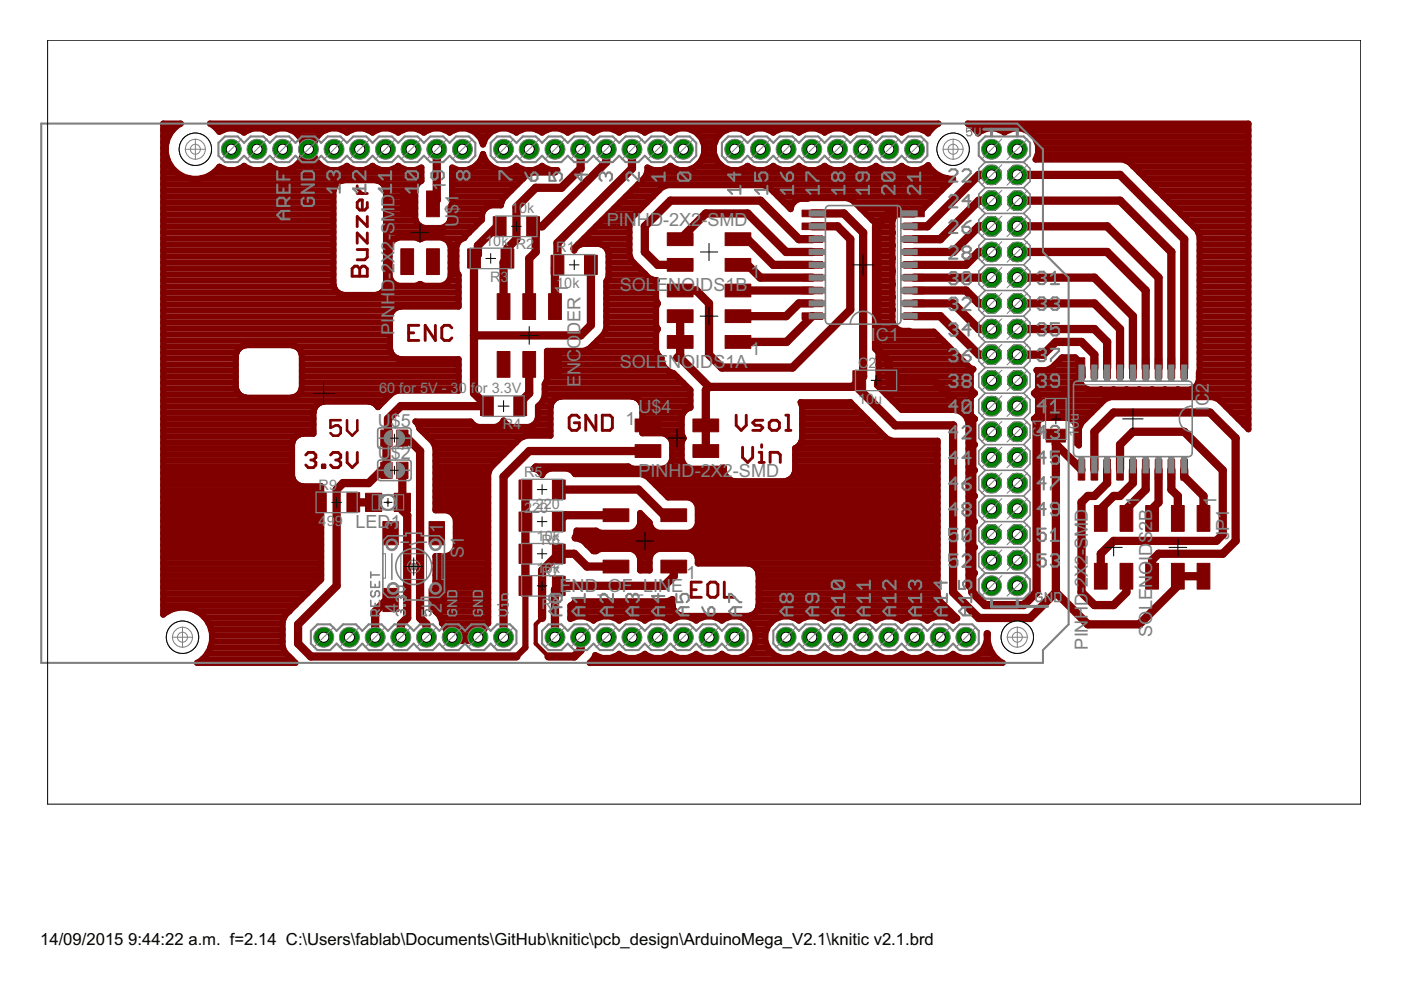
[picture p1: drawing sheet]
<svg xmlns="http://www.w3.org/2000/svg" width="297mm" height="210mm" viewBox="0 0 297 210" stroke-linecap="round" stroke-linejoin="round" font-family="sans-serif">
<defs><g id="words">
<g font-size="4.3" fill="#808080">
<text x="94.5" y="40.6" transform="rotate(-90 94.5 40.6)">1</text>
<text x="83.6" y="47.1" transform="rotate(-90 83.6 47.1)">M</text>
<text x="83.6" y="44" transform="rotate(-90 83.6 44)">D</text>
<text x="97.2" y="45.5" transform="rotate(-90 97.2 45.5)">$</text>
<text x="97.2" y="43.3" transform="rotate(-90 97.2 43.3)">1</text>
<text x="128.7" y="48">PINH</text>
<text x="137.8" y="48">D-2X2-SMD</text>
<text x="83.6" y="49.7" transform="rotate(-90 83.6 49.7)">S</text>
<text x="97.2" y="48.2" transform="rotate(-90 97.2 48.2)">U</text>
<text x="159.1" y="58.9">1</text>
<text x="83.6" y="61.9" transform="rotate(-90 83.6 61.9)">D-2X2-</text>
<text x="120.4" y="62.4" transform="rotate(-90 120.4 62.4)">1</text>
<text x="131.4" y="61.6">SOL</text>
<text x="139.1" y="61.6">E</text>
<text x="141.7" y="61.6">NO</text>
<text x="147.4" y="61.6">IDS</text>
<text x="153.8" y="61.6">1B</text>
<text x="83.6" y="71" transform="rotate(-90 83.6 71)">PINH</text>
<text x="123.1" y="76.8" transform="rotate(-90 123.1 76.8)">C</text>
<text x="123.1" y="74" transform="rotate(-90 123.1 74)">ODER</text>
<text x="131.4" y="77.9">SOLENOIDS1A</text>
<text x="159.1" y="75.2">1</text>
<text x="184.7" y="72.2">IC1</text>
<text x="123.1" y="82.2" transform="rotate(-90 123.1 82.2)">E</text>
<text x="123.1" y="79.6" transform="rotate(-90 123.1 79.6)">N</text>
<text x="256.3" y="83.3" transform="rotate(-90 256.3 83.3)">2</text>
<text x="135.4" y="87.5">U$4</text>
<text x="256.3" y="87.2" transform="rotate(-90 256.3 87.2)">IC</text>
<text x="80.1" y="90.5">U</text>
<text x="82.9" y="90.5">$5</text>
<text x="132.6" y="90.2">1</text>
<text x="80.1" y="97.3">U</text>
<text x="82.9" y="97.3">$2</text>
<text x="135.4" y="101.1">PINHD-2X2-SMD</text>
<text x="241.6" y="107.3" transform="rotate(-90 241.6 107.3)">1</text>
<text x="257.9" y="107.3" transform="rotate(-90 257.9 107.3)">1</text>
<text x="75.4" y="112">LED1</text>
<text x="84.4" y="112.5" transform="rotate(-90 84.4 112.5)">3</text>
<text x="94" y="113" transform="rotate(-90 94 113)">1</text>
<text x="244.3" y="112.6" transform="rotate(-90 244.3 112.6)">2B</text>
<text x="98.3" y="118.3" transform="rotate(-90 98.3 118.3)">S</text>
<text x="98.3" y="115.7" transform="rotate(-90 98.3 115.7)">1</text>
<text x="244.3" y="119" transform="rotate(-90 244.3 119)">IDS</text>
<text x="260.6" y="114.5" transform="rotate(-90 260.6 114.5)">JP1</text>
<text x="118.6" y="125.6">END_OF_LINE</text>
<text x="145.5" y="122.9">1</text>
<text x="244.3" y="124.7" transform="rotate(-90 244.3 124.7)">NO</text>
<text x="84.4" y="129.9" transform="rotate(-90 84.4 129.9)">4</text>
<text x="93.7" y="129.9" transform="rotate(-90 93.7 129.9)">2</text>
<text x="230.7" y="131.3" transform="rotate(-90 230.7 131.3)">HD-2X2-SMD</text>
<text x="230.7" y="137.7" transform="rotate(-90 230.7 137.7)">PIN</text>
<text x="244.3" y="135" transform="rotate(-90 244.3 135)">SOLE</text>
</g>
<g font-size="4">
<text x="8.5" y="200.4">14/09/2015</text>
<text x="27.2" y="200.4">9:44:22 a.m. f=2.14 C:\Users\fablab\Documents\GitHub\knitic\pcb_design\ArduinoMega_V2.1\knitic v2.1.brd</text>
</g>
<g font-size="3.4" fill="#808080">
<text x="108.3" y="45.3">1</text>
<text x="110" y="45.3">0k</text>
<text x="102.9" y="52.1">10k</text>
<text x="109.4" y="52.9">R2</text>
<text x="117.9" y="53.4">R1</text>
<text x="103.9" y="59.7">R3</text>
<text x="117.9" y="61.1">10k</text>
<text x="181.9" y="77.9">C2</text>
<text x="80.4" y="83.4">60 for 5V - 30 for 3.3V</text>
<text x="181.9" y="85.6">10u</text>
<text x="106.6" y="91">R4</text>
<text x="221.1" y="92.6" transform="rotate(-90 221.1 92.6)">C1</text>
<text x="228.8" y="92.6" transform="rotate(-90 228.8 92.6)">10u</text>
<text x="111.1" y="101.1">R5</text>
<text x="67.6" y="103.8">R9</text>
<text x="67.6" y="111.4">499</text>
<text x="111.1" y="108.7">2</text>
<text x="112.8" y="108.7">22020</text>
<text x="113.8" y="114.7">1R06k</text>
<text x="113.8" y="121.5">1R07k</text>
<text x="114.8" y="129.1">R8</text>
</g>
</g></defs>
<circle cx="172.1" cy="135.1" r="2.01" fill="#008000" stroke="#008000" stroke-width=".21"/>
<circle cx="172.1" cy="135.1" r="1.08" fill="#fff" stroke="#000" stroke-width=".21"/>
<circle cx="177.6" cy="135.1" r="2.01" fill="#008000" stroke="#008000" stroke-width=".21"/>
<circle cx="177.6" cy="135.1" r="1.08" fill="#fff" stroke="#000" stroke-width=".21"/>
<circle cx="183" cy="135.1" r="2.01" fill="#008000" stroke="#008000" stroke-width=".21"/>
<circle cx="183" cy="135.1" r="1.08" fill="#fff" stroke="#000" stroke-width=".21"/>
<circle cx="188.4" cy="135.1" r="2.01" fill="#008000" stroke="#008000" stroke-width=".21"/>
<circle cx="188.4" cy="135.1" r="1.08" fill="#fff" stroke="#000" stroke-width=".21"/>
<circle cx="193.9" cy="135.1" r="2.01" fill="#008000" stroke="#008000" stroke-width=".21"/>
<circle cx="193.9" cy="135.1" r="1.08" fill="#fff" stroke="#000" stroke-width=".21"/>
<circle cx="199.3" cy="135.1" r="2.01" fill="#008000" stroke="#008000" stroke-width=".21"/>
<circle cx="199.3" cy="135.1" r="1.08" fill="#fff" stroke="#000" stroke-width=".21"/>
<circle cx="204.8" cy="135.1" r="2.01" fill="#008000" stroke="#008000" stroke-width=".21"/>
<circle cx="204.8" cy="135.1" r="1.08" fill="#fff" stroke="#000" stroke-width=".21"/>
<circle cx="166.7" cy="135.1" r="2.01" fill="#008000" stroke="#008000" stroke-width=".21"/>
<circle cx="166.7" cy="135.1" r="1.08" fill="#fff" stroke="#000" stroke-width=".21"/>
<circle cx="161.2" cy="31.6" r="2.01" fill="#008000" stroke="#008000" stroke-width=".21"/>
<circle cx="161.2" cy="31.6" r="1.08" fill="#fff" stroke="#000" stroke-width=".21"/>
<circle cx="166.7" cy="31.6" r="2.01" fill="#008000" stroke="#008000" stroke-width=".21"/>
<circle cx="166.7" cy="31.6" r="1.08" fill="#fff" stroke="#000" stroke-width=".21"/>
<circle cx="172.1" cy="31.6" r="2.01" fill="#008000" stroke="#008000" stroke-width=".21"/>
<circle cx="172.1" cy="31.6" r="1.08" fill="#fff" stroke="#000" stroke-width=".21"/>
<circle cx="177.6" cy="31.6" r="2.01" fill="#008000" stroke="#008000" stroke-width=".21"/>
<circle cx="177.6" cy="31.6" r="1.08" fill="#fff" stroke="#000" stroke-width=".21"/>
<circle cx="183" cy="31.6" r="2.01" fill="#008000" stroke="#008000" stroke-width=".21"/>
<circle cx="183" cy="31.6" r="1.08" fill="#fff" stroke="#000" stroke-width=".21"/>
<circle cx="188.4" cy="31.6" r="2.01" fill="#008000" stroke="#008000" stroke-width=".21"/>
<circle cx="188.4" cy="31.6" r="1.08" fill="#fff" stroke="#000" stroke-width=".21"/>
<circle cx="193.9" cy="31.6" r="2.01" fill="#008000" stroke="#008000" stroke-width=".21"/>
<circle cx="193.9" cy="31.6" r="1.08" fill="#fff" stroke="#000" stroke-width=".21"/>
<circle cx="155.8" cy="31.6" r="2.01" fill="#008000" stroke="#008000" stroke-width=".21"/>
<circle cx="155.8" cy="31.6" r="1.08" fill="#fff" stroke="#000" stroke-width=".21"/>
<circle cx="123.1" cy="135.1" r="2.01" fill="#008000" stroke="#008000" stroke-width=".21"/>
<circle cx="123.1" cy="135.1" r="1.08" fill="#fff" stroke="#000" stroke-width=".21"/>
<circle cx="128.5" cy="135.1" r="2.01" fill="#008000" stroke="#008000" stroke-width=".21"/>
<circle cx="128.5" cy="135.1" r="1.08" fill="#fff" stroke="#000" stroke-width=".21"/>
<circle cx="134" cy="135.1" r="2.01" fill="#008000" stroke="#008000" stroke-width=".21"/>
<circle cx="134" cy="135.1" r="1.08" fill="#fff" stroke="#000" stroke-width=".21"/>
<circle cx="139.4" cy="135.1" r="2.01" fill="#008000" stroke="#008000" stroke-width=".21"/>
<circle cx="139.4" cy="135.1" r="1.08" fill="#fff" stroke="#000" stroke-width=".21"/>
<circle cx="144.9" cy="135.1" r="2.01" fill="#008000" stroke="#008000" stroke-width=".21"/>
<circle cx="144.9" cy="135.1" r="1.08" fill="#fff" stroke="#000" stroke-width=".21"/>
<circle cx="150.3" cy="135.1" r="2.01" fill="#008000" stroke="#008000" stroke-width=".21"/>
<circle cx="150.3" cy="135.1" r="1.08" fill="#fff" stroke="#000" stroke-width=".21"/>
<circle cx="155.8" cy="135.1" r="2.01" fill="#008000" stroke="#008000" stroke-width=".21"/>
<circle cx="155.8" cy="135.1" r="1.08" fill="#fff" stroke="#000" stroke-width=".21"/>
<circle cx="117.7" cy="135.1" r="2.01" fill="#008000" stroke="#008000" stroke-width=".21"/>
<circle cx="117.7" cy="135.1" r="1.08" fill="#fff" stroke="#000" stroke-width=".21"/>
<circle cx="112.2" cy="31.6" r="2.01" fill="#008000" stroke="#008000" stroke-width=".21"/>
<circle cx="112.2" cy="31.6" r="1.08" fill="#fff" stroke="#000" stroke-width=".21"/>
<circle cx="117.7" cy="31.6" r="2.01" fill="#008000" stroke="#008000" stroke-width=".21"/>
<circle cx="117.7" cy="31.6" r="1.08" fill="#fff" stroke="#000" stroke-width=".21"/>
<circle cx="123.1" cy="31.6" r="2.01" fill="#008000" stroke="#008000" stroke-width=".21"/>
<circle cx="123.1" cy="31.6" r="1.08" fill="#fff" stroke="#000" stroke-width=".21"/>
<circle cx="128.5" cy="31.6" r="2.01" fill="#008000" stroke="#008000" stroke-width=".21"/>
<circle cx="128.5" cy="31.6" r="1.08" fill="#fff" stroke="#000" stroke-width=".21"/>
<circle cx="134" cy="31.6" r="2.01" fill="#008000" stroke="#008000" stroke-width=".21"/>
<circle cx="134" cy="31.6" r="1.08" fill="#fff" stroke="#000" stroke-width=".21"/>
<circle cx="139.4" cy="31.6" r="2.01" fill="#008000" stroke="#008000" stroke-width=".21"/>
<circle cx="139.4" cy="31.6" r="1.08" fill="#fff" stroke="#000" stroke-width=".21"/>
<circle cx="144.9" cy="31.6" r="2.01" fill="#008000" stroke="#008000" stroke-width=".21"/>
<circle cx="144.9" cy="31.6" r="1.08" fill="#fff" stroke="#000" stroke-width=".21"/>
<circle cx="106.8" cy="31.6" r="2.01" fill="#008000" stroke="#008000" stroke-width=".21"/>
<circle cx="106.8" cy="31.6" r="1.08" fill="#fff" stroke="#000" stroke-width=".21"/>
<circle cx="65.4" cy="31.6" r="2.01" fill="#008000" stroke="#008000" stroke-width=".21"/>
<circle cx="65.4" cy="31.6" r="1.08" fill="#fff" stroke="#000" stroke-width=".21"/>
<circle cx="70.8" cy="31.6" r="2.01" fill="#008000" stroke="#008000" stroke-width=".21"/>
<circle cx="70.8" cy="31.6" r="1.08" fill="#fff" stroke="#000" stroke-width=".21"/>
<circle cx="76.3" cy="31.6" r="2.01" fill="#008000" stroke="#008000" stroke-width=".21"/>
<circle cx="76.3" cy="31.6" r="1.08" fill="#fff" stroke="#000" stroke-width=".21"/>
<circle cx="81.7" cy="31.6" r="2.01" fill="#008000" stroke="#008000" stroke-width=".21"/>
<circle cx="81.7" cy="31.6" r="1.08" fill="#fff" stroke="#000" stroke-width=".21"/>
<circle cx="87.2" cy="31.6" r="2.01" fill="#008000" stroke="#008000" stroke-width=".21"/>
<circle cx="87.2" cy="31.6" r="1.08" fill="#fff" stroke="#000" stroke-width=".21"/>
<circle cx="92.6" cy="31.6" r="2.01" fill="#008000" stroke="#008000" stroke-width=".21"/>
<circle cx="92.6" cy="31.6" r="1.08" fill="#fff" stroke="#000" stroke-width=".21"/>
<circle cx="98" cy="31.6" r="2.01" fill="#008000" stroke="#008000" stroke-width=".21"/>
<circle cx="98" cy="31.6" r="1.08" fill="#fff" stroke="#000" stroke-width=".21"/>
<circle cx="59.9" cy="31.6" r="2.01" fill="#008000" stroke="#008000" stroke-width=".21"/>
<circle cx="59.9" cy="31.6" r="1.08" fill="#fff" stroke="#000" stroke-width=".21"/>
<circle cx="215.7" cy="75.2" r="2.17" fill="#008000" stroke="#008000" stroke-width=".21"/>
<circle cx="215.7" cy="75.2" r="1.08" fill="#fff" stroke="#000" stroke-width=".21"/>
<circle cx="210.2" cy="75.2" r="2.17" fill="#008000" stroke="#008000" stroke-width=".21"/>
<circle cx="210.2" cy="75.2" r="1.08" fill="#fff" stroke="#000" stroke-width=".21"/>
<circle cx="215.7" cy="69.8" r="2.17" fill="#008000" stroke="#008000" stroke-width=".21"/>
<circle cx="215.7" cy="69.8" r="1.08" fill="#fff" stroke="#000" stroke-width=".21"/>
<circle cx="210.2" cy="69.8" r="2.17" fill="#008000" stroke="#008000" stroke-width=".21"/>
<circle cx="210.2" cy="69.8" r="1.08" fill="#fff" stroke="#000" stroke-width=".21"/>
<circle cx="215.7" cy="64.3" r="2.17" fill="#008000" stroke="#008000" stroke-width=".21"/>
<circle cx="215.7" cy="64.3" r="1.08" fill="#fff" stroke="#000" stroke-width=".21"/>
<circle cx="210.2" cy="64.3" r="2.17" fill="#008000" stroke="#008000" stroke-width=".21"/>
<circle cx="210.2" cy="64.3" r="1.08" fill="#fff" stroke="#000" stroke-width=".21"/>
<circle cx="215.7" cy="58.9" r="2.17" fill="#008000" stroke="#008000" stroke-width=".21"/>
<circle cx="215.7" cy="58.9" r="1.08" fill="#fff" stroke="#000" stroke-width=".21"/>
<circle cx="210.2" cy="58.9" r="2.17" fill="#008000" stroke="#008000" stroke-width=".21"/>
<circle cx="210.2" cy="58.9" r="1.08" fill="#fff" stroke="#000" stroke-width=".21"/>
<circle cx="215.7" cy="53.4" r="2.17" fill="#008000" stroke="#008000" stroke-width=".21"/>
<circle cx="215.7" cy="53.4" r="1.08" fill="#fff" stroke="#000" stroke-width=".21"/>
<circle cx="210.2" cy="53.4" r="2.17" fill="#008000" stroke="#008000" stroke-width=".21"/>
<circle cx="210.2" cy="53.4" r="1.08" fill="#fff" stroke="#000" stroke-width=".21"/>
<circle cx="215.7" cy="48" r="2.17" fill="#008000" stroke="#008000" stroke-width=".21"/>
<circle cx="215.7" cy="48" r="1.08" fill="#fff" stroke="#000" stroke-width=".21"/>
<circle cx="210.2" cy="48" r="2.17" fill="#008000" stroke="#008000" stroke-width=".21"/>
<circle cx="210.2" cy="48" r="1.08" fill="#fff" stroke="#000" stroke-width=".21"/>
<circle cx="215.7" cy="42.5" r="2.17" fill="#008000" stroke="#008000" stroke-width=".21"/>
<circle cx="215.7" cy="42.5" r="1.08" fill="#fff" stroke="#000" stroke-width=".21"/>
<circle cx="210.2" cy="42.5" r="2.17" fill="#008000" stroke="#008000" stroke-width=".21"/>
<circle cx="210.2" cy="42.5" r="1.08" fill="#fff" stroke="#000" stroke-width=".21"/>
<circle cx="215.7" cy="37.1" r="2.17" fill="#008000" stroke="#008000" stroke-width=".21"/>
<circle cx="215.7" cy="37.1" r="1.08" fill="#fff" stroke="#000" stroke-width=".21"/>
<circle cx="210.2" cy="37.1" r="2.17" fill="#008000" stroke="#008000" stroke-width=".21"/>
<circle cx="210.2" cy="37.1" r="1.08" fill="#fff" stroke="#000" stroke-width=".21"/>
<circle cx="215.7" cy="118.8" r="2.17" fill="#008000" stroke="#008000" stroke-width=".21"/>
<circle cx="215.7" cy="118.8" r="1.08" fill="#fff" stroke="#000" stroke-width=".21"/>
<circle cx="210.2" cy="118.8" r="2.17" fill="#008000" stroke="#008000" stroke-width=".21"/>
<circle cx="210.2" cy="118.8" r="1.08" fill="#fff" stroke="#000" stroke-width=".21"/>
<circle cx="215.7" cy="113.3" r="2.17" fill="#008000" stroke="#008000" stroke-width=".21"/>
<circle cx="215.7" cy="113.3" r="1.08" fill="#fff" stroke="#000" stroke-width=".21"/>
<circle cx="210.2" cy="113.3" r="2.17" fill="#008000" stroke="#008000" stroke-width=".21"/>
<circle cx="210.2" cy="113.3" r="1.08" fill="#fff" stroke="#000" stroke-width=".21"/>
<circle cx="215.7" cy="107.9" r="2.17" fill="#008000" stroke="#008000" stroke-width=".21"/>
<circle cx="215.7" cy="107.9" r="1.08" fill="#fff" stroke="#000" stroke-width=".21"/>
<circle cx="210.2" cy="107.9" r="2.17" fill="#008000" stroke="#008000" stroke-width=".21"/>
<circle cx="210.2" cy="107.9" r="1.08" fill="#fff" stroke="#000" stroke-width=".21"/>
<circle cx="215.7" cy="102.4" r="2.17" fill="#008000" stroke="#008000" stroke-width=".21"/>
<circle cx="215.7" cy="102.4" r="1.08" fill="#fff" stroke="#000" stroke-width=".21"/>
<circle cx="210.2" cy="102.4" r="2.17" fill="#008000" stroke="#008000" stroke-width=".21"/>
<circle cx="210.2" cy="102.4" r="1.08" fill="#fff" stroke="#000" stroke-width=".21"/>
<circle cx="215.7" cy="97" r="2.17" fill="#008000" stroke="#008000" stroke-width=".21"/>
<circle cx="215.7" cy="97" r="1.08" fill="#fff" stroke="#000" stroke-width=".21"/>
<circle cx="210.2" cy="97" r="2.17" fill="#008000" stroke="#008000" stroke-width=".21"/>
<circle cx="210.2" cy="97" r="1.08" fill="#fff" stroke="#000" stroke-width=".21"/>
<circle cx="215.7" cy="91.5" r="2.17" fill="#008000" stroke="#008000" stroke-width=".21"/>
<circle cx="215.7" cy="91.5" r="1.08" fill="#fff" stroke="#000" stroke-width=".21"/>
<circle cx="210.2" cy="91.5" r="2.17" fill="#008000" stroke="#008000" stroke-width=".21"/>
<circle cx="210.2" cy="91.5" r="1.08" fill="#fff" stroke="#000" stroke-width=".21"/>
<circle cx="215.7" cy="86.1" r="2.17" fill="#008000" stroke="#008000" stroke-width=".21"/>
<circle cx="215.7" cy="86.1" r="1.08" fill="#fff" stroke="#000" stroke-width=".21"/>
<circle cx="210.2" cy="86.1" r="2.17" fill="#008000" stroke="#008000" stroke-width=".21"/>
<circle cx="210.2" cy="86.1" r="1.08" fill="#fff" stroke="#000" stroke-width=".21"/>
<circle cx="215.7" cy="80.6" r="2.17" fill="#008000" stroke="#008000" stroke-width=".21"/>
<circle cx="215.7" cy="80.6" r="1.08" fill="#fff" stroke="#000" stroke-width=".21"/>
<circle cx="210.2" cy="80.6" r="2.17" fill="#008000" stroke="#008000" stroke-width=".21"/>
<circle cx="210.2" cy="80.6" r="1.08" fill="#fff" stroke="#000" stroke-width=".21"/>
<circle cx="210.2" cy="124.2" r="2.01" fill="#008000" stroke="#008000" stroke-width=".21"/>
<circle cx="210.2" cy="124.2" r="1.08" fill="#fff" stroke="#000" stroke-width=".21"/>
<circle cx="215.7" cy="124.2" r="2.01" fill="#008000" stroke="#008000" stroke-width=".21"/>
<circle cx="215.7" cy="124.2" r="1.08" fill="#fff" stroke="#000" stroke-width=".21"/>
<circle cx="210.2" cy="31.6" r="2.01" fill="#008000" stroke="#008000" stroke-width=".21"/>
<circle cx="210.2" cy="31.6" r="1.08" fill="#fff" stroke="#000" stroke-width=".21"/>
<circle cx="215.7" cy="31.6" r="2.01" fill="#008000" stroke="#008000" stroke-width=".21"/>
<circle cx="215.7" cy="31.6" r="1.08" fill="#fff" stroke="#000" stroke-width=".21"/>
<circle cx="79.5" cy="135.1" r="2.01" fill="#008000" stroke="#008000" stroke-width=".21"/>
<circle cx="79.5" cy="135.1" r="1.08" fill="#fff" stroke="#000" stroke-width=".21"/>
<circle cx="85" cy="135.1" r="2.01" fill="#008000" stroke="#008000" stroke-width=".21"/>
<circle cx="85" cy="135.1" r="1.08" fill="#fff" stroke="#000" stroke-width=".21"/>
<circle cx="90.4" cy="135.1" r="2.01" fill="#008000" stroke="#008000" stroke-width=".21"/>
<circle cx="90.4" cy="135.1" r="1.08" fill="#fff" stroke="#000" stroke-width=".21"/>
<circle cx="95.9" cy="135.1" r="2.01" fill="#008000" stroke="#008000" stroke-width=".21"/>
<circle cx="95.9" cy="135.1" r="1.08" fill="#fff" stroke="#000" stroke-width=".21"/>
<circle cx="101.3" cy="135.1" r="2.01" fill="#008000" stroke="#008000" stroke-width=".21"/>
<circle cx="101.3" cy="135.1" r="1.08" fill="#fff" stroke="#000" stroke-width=".21"/>
<circle cx="106.8" cy="135.1" r="2.01" fill="#008000" stroke="#008000" stroke-width=".21"/>
<circle cx="106.8" cy="135.1" r="1.08" fill="#fff" stroke="#000" stroke-width=".21"/>
<circle cx="54.5" cy="31.6" r="2.01" fill="#008000" stroke="#008000" stroke-width=".21"/>
<circle cx="54.5" cy="31.6" r="1.08" fill="#fff" stroke="#000" stroke-width=".21"/>
<circle cx="49" cy="31.6" r="2.01" fill="#008000" stroke="#008000" stroke-width=".21"/>
<circle cx="49" cy="31.6" r="1.08" fill="#fff" stroke="#000" stroke-width=".21"/>
<circle cx="74.1" cy="135.1" r="2.01" fill="#008000" stroke="#008000" stroke-width=".21"/>
<circle cx="74.1" cy="135.1" r="1.08" fill="#fff" stroke="#000" stroke-width=".21"/>
<circle cx="68.6" cy="135.1" r="2.01" fill="#008000" stroke="#008000" stroke-width=".21"/>
<circle cx="68.6" cy="135.1" r="1.08" fill="#fff" stroke="#000" stroke-width=".21"/>
<g fill="none" stroke="#800000" stroke-width=".61">
<path d="M75.7 39.4v.6l1.1 1M74.7 57l.5-.6h.5l.6 .6 .5-.6h.5l.6 .6v1.6h-3.2zM75.7 52.9h2.2v1.6l-.6 .6h-1.6M75.7 41h2.2M76.3 57v1.6M77.9 45.9v2.1l-2.2-2.1v2.1M77.9 42.9v1.1l-.6 .5h-1l-.6-.5v-1.1l.6-.5h.5v2.1M77.9 49.4v2.2l-2.2-2.2v2.2M86.6 70.6h1.1M88.8 69h-2.2v3.2h2.2M92.3 69v3.2l-2.2-3.2v3.2M95.8 69.5l-.5-.5h-1.1l-.5 .5v2.1l.5 .6h1.1l.5-.6"/>
<path d="M64.8 96.5l.6-.6h1l.6 .6v.5l-.6 .5M65.9 97.5h.5M66.4 97.5l.6 .6v.5l-.6 .5h-1l-.6-.5M68.3 98.6h.6v.5h-.6zM70.1 96.5l.5-.6h1.1l.5 .6v.5l-.5 .5M71.2 97.5h.5M71.7 97.5l.5 .6v.5l-.5 .5h-1.1l-.5-.5M73.6 95.9v2.2l1.1 1 1.1-1v-2.2M122.8 88.6l-.5-.6h-1.1l-.5 .6v2.1l.5 .5h1.1l.5-.5v-1.1h-1M126.3 88v3.2l-2.1-3.2v3.2M127.7 88h1.6l.5 .6v2.1l-.5 .5h-1.6zM156.1 88v2.2l1 1 1.1-1v-2.2"/>
<path d="M157.4 94.8v2.2l1.1 1 1.1-1v-2.2M161 95.9h.5v2.1M161 98h1M161.5 94.3v.5M161.7 89.1h-1.6l-.5 .5 .5 .6h1.1l.5 .5-.5 .5h-1.6M163.1 89.6l.5-.5h1.1l.5 .5v1.1l-.5 .5h-1.1l-.5-.5zM163.3 98v-2.1h1.6l.5 .5v1.6M166.6 88h.6v3.2M166.6 91.2h1.1M146.6 125h1M148.7 123.4h-2.1v3.2h2.1M150.1 124l.5-.6h1.1l.5 .6v2.1l-.5 .5h-1.1l-.5-.5z"/>
<path d="M153.6 123.4v3.2h2.1"/>
</g>
<path d="M72.2 89.1h-2.1v1.6l1.1-.5h.5l.5 .5v1.1l-.5 .6h-1.1l-.5-.6M73.6 89.1v2.2l1.1 1.1 1.1-1.1v-2.2" fill="none" stroke="#800000" stroke-width=".55"/>
<g fill="#800000" stroke="#800000" stroke-width=".21">
<path d="M191.6 66.3h4.4v1.4h-4.4z"/>
<path d="M191.6 63.6h4.4v1.4h-4.4z"/>
<path d="M191.6 60.9h4.4v1.4h-4.4z"/>
<path d="M191.6 58.2h4.4v1.4h-4.4z"/>
<path d="M191.6 55.5h4.4v1.4h-4.4z"/>
<path d="M191.6 52.7h4.4v1.4h-4.4z"/>
<path d="M191.6 50h4.4v1.4h-4.4z"/>
<path d="M191.6 47.3h4.4v1.4h-4.4z"/>
<path d="M170.1 47.3h4.3v1.4h-4.3z"/>
<path d="M170.1 50h4.3v1.4h-4.3z"/>
<path d="M170.1 52.7h4.3v1.4h-4.3z"/>
<path d="M170.1 55.5h4.3v1.4h-4.3z"/>
<path d="M170.1 58.2h4.3v1.4h-4.3z"/>
<path d="M170.1 60.9h4.3v1.4h-4.3z"/>
<path d="M170.1 63.6h4.3v1.4h-4.3z"/>
<path d="M170.1 66.3h4.3v1.4h-4.3z"/>
<path d="M191.6 44.6h4.4v1.4h-4.4z"/>
<path d="M170.1 44.6h4.3v1.4h-4.3z"/>
<path d="M250.4 75.9h1.4v4.3h-1.4z"/>
<path d="M247.6 75.9h1.4v4.3h-1.4z"/>
<path d="M244.9 75.9h1.4v4.3h-1.4z"/>
<path d="M242.2 75.9h1.4v4.3h-1.4z"/>
<path d="M239.5 75.9h1.4v4.3h-1.4z"/>
<path d="M236.8 75.9h1.4v4.3h-1.4z"/>
<path d="M234 75.9h1.4v4.3h-1.4z"/>
<path d="M231.3 75.9h1.4v4.3h-1.4z"/>
<path d="M231.3 97.4h1.4v4.4h-1.4z"/>
<path d="M234 97.4h1.4v4.4h-1.4z"/>
<path d="M236.8 97.4h1.4v4.4h-1.4z"/>
<path d="M239.5 97.4h1.4v4.4h-1.4z"/>
<path d="M242.2 97.4h1.4v4.4h-1.4z"/>
<path d="M244.9 97.4h1.4v4.4h-1.4z"/>
<path d="M247.6 97.4h1.4v4.4h-1.4z"/>
<path d="M250.4 97.4h1.4v4.4h-1.4z"/>
<path d="M228.6 75.9h1.4v4.3h-1.4z"/>
<path d="M228.6 97.4h1.4v4.4h-1.4z"/>
<path d="M153.7 71.1h5.5v2.8h-5.5z"/>
<path d="M153.7 65.7h5.5v2.7h-5.5z"/>
<path d="M153.7 60.2h5.5v2.7h-5.5z"/>
<path d="M141.5 71.1h5.4v2.8h-5.4z"/>
<path d="M141.5 65.7h5.4v2.7h-5.4z"/>
<path d="M141.5 60.2h5.4v2.7h-5.4z"/>
<path d="M153.7 54.8h5.5v2.7h-5.5z"/>
<path d="M153.7 49.4h5.5v2.7h-5.5z"/>
<path d="M141.5 54.8h5.4v2.7h-5.4z"/>
<path d="M141.5 49.4h5.4v2.7h-5.4z"/>
<path d="M237.5 107.2h2.7v5.4h-2.7z"/>
<path d="M232 107.2h2.7v5.4h-2.7z"/>
<path d="M237.5 119.4h2.7v5.5h-2.7z"/>
<path d="M232 119.4h2.7v5.5h-2.7z"/>
<path d="M116.3 62.3h2.7v5.4h-2.7z"/>
<path d="M110.8 62.3h2.8v5.4h-2.8z"/>
<path d="M105.4 62.3h2.7v5.4h-2.7z"/>
<path d="M116.3 74.5h2.7v5.5h-2.7z"/>
<path d="M110.8 74.5h2.8v5.5h-2.8z"/>
<path d="M105.4 74.5h2.7v5.5h-2.7z"/>
<path d="M140.1 118.8h5.5v2.7h-5.5z"/>
<path d="M140.1 113.3h5.5v2.7h-5.5z"/>
<path d="M140.1 107.9h5.5v2.7h-5.5z"/>
<path d="M127.9 118.8h5.4v2.7h-5.4z"/>
<path d="M127.9 113.3h5.4v2.7h-5.4z"/>
<path d="M127.9 107.9h5.4v2.7h-5.4z"/>
<path d="M116.8 54.1h2.7v4.1h-2.7z"/>
<path d="M123.9 54.1h2.7v4.1h-2.7z"/>
<path d="M111.7 46h2.7v4h-2.7z"/>
<path d="M104.6 46h2.7v4h-2.7z"/>
<path d="M106.2 52.8h2.7v4h-2.7z"/>
<path d="M99.1 52.8h2.8v4h-2.8z"/>
<path d="M117.1 115.4h2.7v4h-2.7z"/>
<path d="M110 115.4h2.8v4h-2.8z"/>
<path d="M117.1 122.2h2.7v4h-2.7z"/>
<path d="M110 122.2h2.8v4h-2.8z"/>
<path d="M221.8 91h4.1v2.7h-4.1z"/>
<path d="M221.8 83.9h4.1v2.7h-4.1z"/>
<path d="M180.8 78.6h2.7v4.1h-2.7z"/>
<path d="M187.9 78.6h2.7v4.1h-2.7z"/>
<path d="M90.4 40.5h2.8v5.5h-2.8z"/>
<path d="M85 40.5h2.7v5.5h-2.7z"/>
<path d="M90.4 52.7h2.8v5.5h-2.8z"/>
<path d="M85 52.7h2.7v5.5h-2.7z"/>
<path d="M134.7 88.8h5.4v2.7h-5.4z"/>
<path d="M134.7 94.3h5.4v2.7h-5.4z"/>
<path d="M146.9 88.8h5.5v2.7h-5.5z"/>
<path d="M146.9 94.3h5.5v2.7h-5.5z"/>
<path d="M253.8 107.2h2.7v5.4h-2.7z"/>
<path d="M248.4 107.2h2.7v5.4h-2.7z"/>
<path d="M242.9 107.2h2.7v5.4h-2.7z"/>
<path d="M253.8 119.4h2.7v5.5h-2.7z"/>
<path d="M248.4 119.4h2.7v5.5h-2.7z"/>
<path d="M242.9 119.4h2.7v5.5h-2.7z"/>
<path d="M108.9 84.1h2.8v4h-2.8z"/>
<path d="M101.9 84.1h2.7v4h-2.7z"/>
<path d="M80.7 98h2.4v3.4h-2.4z"/>
<path d="M84.1 98h2.4v3.4h-2.4z"/>
<path d="M80.7 91.2h2.4v3.4h-2.4z"/>
<path d="M84.1 91.2h2.4v3.4h-2.4z"/>
<path d="M110 101.8h2.8v4h-2.8z"/>
<path d="M117.1 101.8h2.7v4h-2.7z"/>
<path d="M117.1 108.6h2.7v4h-2.7z"/>
<path d="M110 108.6h2.8v4h-2.8z"/>
<path d="M91 110.6h3.2v4.9h-3.2z"/>
<path d="M91 124.8h3.2v4.9h-3.2z"/>
<path d="M81.2 110.6h3.2v4.9h-3.2z"/>
<path d="M81.2 124.8h3.2v4.9h-3.2z"/>
<path d="M83.6 104.6h3.4v3.8h-3.4z"/>
<path d="M77.5 104.6h3.4v3.8h-3.4z"/>
<path d="M66.5 104.5h2.7v4h-2.7z"/>
<path d="M73.6 104.5h2.7v4h-2.7z"/>
</g>
<g fill="none" stroke="#800000" stroke-width="1.8">
<path d="M92.6 31.6v10.8l-.8 .8M123.1 31.6v4.1l-4.1 4.1h-5.4l-4.1 4.1v6.8l-1.9 1.9v2.2l-.8 .8v9.4M128.5 31.6v2.8l-13.6 13.6h-1.9l.6 .5v4.9l-1.4 1.4v10.2M134 31.6v4.1l-15.8 15.8v4.7l-.5 .5v8.3M210.2 37.1h-2.7l-10.9 10.9h-2.8M215.7 37.1h21.8l13.6 13.6v27.3M105.9 48h-.5l-4.1 4.1v1.9l-.8 .8v28.6l2.7 2.7h-18.2l-2.7 2.7v3.8l-.4 .3v6.8h-1l-2.7 2.7h-5.5l-1.3 1.4v20.4l-8.2 8.2v4.1l2.7 2.7h43.6M125.3 56.2v12.7l-2.2 2.2h-22.6M144.2 50.7l5.4-5.4h8.9l8.2 8.1h5.5M156.5 56.2h2l2.7 2.7h11M156.5 50.7h2l5.5 5.5h8.2M172.2 45.3h6.7l4.1 4v30.5l-.8 .8"/>
<path d="M172.2 48h5.4l2.7 2.7v15l-12.3 12.2h-14.9l-2.8-2.7v-10.9l-2.7-2.7h-3.4M172.2 50.7h-2.8l-8.2-8.2h-19l-5.5 5.5v5.4l2.7 2.8h4.8M193.8 45.3h-5.4l-2.7 2.7v25.9l2.7 2.7v3.2l.9 .8h8.7l8.1 8.2v36.8l2.8 2.7h8.1l2.8-2.7v-36.8l3.5-3.5h.6l5.4-5.5v-1.8M193.8 58.9h16.4M210.2 48h-2.7l-5.4 5.4h-8.3M210.2 53.4h-2.7l-2.7 2.8h-11M210.2 42.5h-2.7l-8.2 8.2h-5.5M215.7 48h19l10.9 10.9v19.1M215.7 53.4h19l8.2 8.2v16.4M215.7 42.5h21.8l10.8 10.9v24.6M215.7 58.9h16.3l8.2 8.1v11M112.2 77.3v6.1l-1.9 1.9v.8"/>
<path d="M144.2 67v8.9l6.1 6.1M144.2 75.2l-.7 .7M156.5 61.6h15.7M172.2 67l-5.4 5.5h-10.3M172.2 64.3h-2.8l-2.7 2.7h-10.2M193.8 67h5.5l8.2 8.2h2.7M193.8 64.3h8.3l5.4 5.5h2.7M193.8 61.6h11l2.7 2.7h2.7M215.7 75.2h5.4l2.8-2.7h5.4l2.7 2.7v2.8M215.7 69.8h16.3l2.7 2.7v5.5M215.7 64.3h16.3l5.5 5.5v8.2M85.3 99.7v8.5l1 1v21.8l-1.3 1.4v2.7"/>
<path d="M85.3 92.9h1l2.8 2.7v35.4l1.3 1.4v2.7M137.4 95.6h-25.2l-5.4 5.5v34M150.3 82l-.7 .7v12.9M182.2 80.6v1.9l7.6 7.7h12.3v35.4l5.4 5.4h10.9l5.5-5.4M182.2 80.6l-1.4 1.4h-30.5M223.9 92.4v33.2M223.9 94.1l5.4 5.5M232 99.6v-8.1l4.1-4h20.4l5.5 5.4v21.8l-2.8 2.7h-13.6l-1.3 1.4v3.4M234.7 99.6v2.8l-2.7 2.8h-1.3l-1.4 1.3v19.1l2.7 2.7h4.1l2.7-2.7v-3.4M237.5 99.6v-5.3l2.7-2.8h10.9l8.1 8.2v13.6l-1.3 1.4h-21.8l-2.7 2.7v4.8M240.2 99.6v2.8l-2.7 2.8h-1.4l-2.7 2.7v2M242.9 99.6v4.2l-4.1 4.1v2"/>
<path d="M245.6 99.6v6.9l-1.3 1.4v2M248.3 99.6v4.2l1.4 1.4v4.7M251.1 99.6v1.5l4.1 4.1v4.7M74.9 106.5h4.3M85.3 106.5h.1M111.4 103.8v20.4M118.5 103.8h16.9l5.4 5.4h2.1M130.6 114.7h12.3M130.6 109.2h-10.8l-1.3 1.4M82.8 127.2h-.8l-2.5 2.5v5.4M95.9 135.1h5.4M123.1 135.1v2.7l-1.3 1.4h-5.5"/>
<path d="M130.6 120.1h-6.1l-2.7-2.7h-3.3l-3.6 3.5v10.1M142.9 120.1v2.1l-2.1 2h-22.3l-.8 .8v10.1M255.2 122.2h-5.5v2l-8.1 8.2h-10.9l-6.8-6.8"/>
</g>
<g fill="none" stroke="#800000" stroke-width="1.3">
<path d="M34.6 39.1h36.6M34.6 37.8h5.5M34.6 36.5h2.8M34.6 35.2h1.7M34.6 34h1M34.6 32.7h.6M34.6 31.4h.6M34.6 30.1h.7M34.6 28.9h1.2M34.6 27.6h2M34.6 26.3h3.5M42.7 37.8h46.6"/>
<path d="M44.7 26.3h154.1M45.4 36.5h43.9M46.2 27.6h1.1M50.8 27.6h2M51.7 35.2h.1M56.2 27.6h2M57.1 35.2h.2M61.6 27.6h7.5M62.6 35.2h5.6M63.4 28.9h4M63.8 34h3.2M64.1 30.1h2.6"/>
<path d="M64.3 32.7h2.2M64.3 31.4h2.1M72.5 27.6h2M73.5 35.2h.1M78 27.6h2M78.9 35.2h.2M81.3 39.1h7.2M83.4 27.6h2M84.4 35.2h.1M88.9 27.6h2M94.3 27.6h2M95.9 39.1h13.8"/>
<path d="M95.9 37.8h15.1M95.9 36.5h21.8M99.8 27.6h5.3M100.7 35.2h3.4M101.5 28.9h1.8M101.9 34h1.1M102.2 30.1h.4M102.4 32.7h.1M108.5 27.6h2M109.4 35.2h.2M113.9 27.6h2.1M114.9 35.2h.1"/>
<path d="M119.4 27.6h2M124.8 27.6h2M130.3 27.6h2M135.3 39.1h65.6M135.7 27.6h2M136.6 37.8h64.2M137.2 36.5h60.9M141.2 27.6h2M142.1 35.2h.1M146.6 27.6h7.5M147.5 35.2h5.6M148.3 28.9h4"/>
<path d="M148.7 34h3.3M149 30.1h2.6M149.2 32.7h2.2M149.3 31.4h2.1M157.5 27.6h2M158.4 35.2h.2M162.9 27.6h2.1M163.9 35.2h.1M168.4 27.6h2M169.3 35.2h.2M173.8 27.6h2.1M174.8 35.2h.1"/>
<path d="M179.3 27.6h2M180.2 35.2h.2M184.7 27.6h2M185.7 35.2h.1M190.2 27.6h2M191.1 35.2h.1M195.6 27.6h1.7M196.6 35.2h.3M205.2 26.2h59.5v64.8l-6.3-6.3-1.2-.5h-21.7l-1.2 .5-5 5-.6 1.2v3.5l-.4-.4v-3.5l-.4-.9-.7-.6-.8-.4h-5.1l-.8 .4-.6 .5-.7-.7 .9-.9v-3.6l-.9-.9 .9-.9v-3.7l-.3-.3h2l1.2-.5 2.2-2.2h2.7l.8 .8 .2 4.1 .4 .9 .7 .7 .8 .3h21.5l.9-.3 .6-.7 .4-.9v-1.6l.1-.4v-28.6l-.4-1.2-14.6-14.6-1.2-.5h-18.5a4.4 4.4 0 0 0-1-5.6 4.4 4.4 0 0 0-5.6-.1 4.2 4.2 0 0 0-5.7 .2l-.2-.5-1.2-1.2zM205.3 26.3h59.4M206.9 27.6h1.6M212 27.6h2"/>
<path d="M217.4 27.6h47.3M219.1 28.9h45.6M219.8 30.1h44.9M220 32.7h44.7M220.1 31.4h44.6M238.4 34h26.3M240.2 35.2h24.5M241.5 36.5h23.2M242.8 37.8h21.9M244.1 39.1h20.6M34.6 59.5h36.1M34.6 58.2h36.1"/>
<path d="M34.6 56.9h36.1M34.6 55.6h36.1M34.6 54.4h36.1M34.6 53.1h36.1M34.6 51.8h36.1M34.6 50.5h36.1M34.6 49.3h36.1M34.6 48h36.1M34.6 46.7h36.1M34.6 45.4h36.1M34.6 44.2h36.1M34.6 42.9h36.1"/>
<path d="M34.6 41.6h36.1M34.6 40.3h36.1M81.8 40.3h6.2M81.9 59.5h1M81.9 58.2h.7M81.9 56.9h.7M81.9 55.6h.7M81.9 54.4h.7M81.9 53.1h.7M81.9 51.8h.9M81.9 50.5h2.2M81.9 49.3h17.6"/>
<path d="M81.9 48h7.2M81.9 46.7h6.3M81.9 45.4h6.1M81.9 44.2h6.1M81.9 42.9h6.1M81.9 41.6h6.1M88.6 50.5h.9M89.1 50.7l.9-.3h3.6l.9 .3 .7 .7 .3 .9v6.4l-.3 .8-.7 .7-.9 .4h-3.6l-.9-.4M89.1 50.7l-.9-.3h-3.7l-.9 .3-.6 .7-.4 .9v6.4l.4 .8 .6 .7 .9 .4h3.7l.9-.4M89.1 50.7h.1M94.1 50.5h4.1M94.5 48h6.3"/>
<path d="M95.2 59.5h2M95.4 51.8h1.5M95.4 46.7h6.7M95.5 58.2h1.6M95.5 56.9h1.3M95.5 55.6h1.3M95.5 54.4h1.3M95.5 53.1h1.3M95.5 45.4h6.7M95.5 44.2h7.5M95.9 42.9h10.5M95.9 41.6h11.3"/>
<path d="M95.9 40.3h12.5M97.1 58.2l.1 .1v6.7h-12.2a2.42 2.42 0 0 0-2.3 2.3v6.6l.2 .9M121.6 52.7l.2 .4M121.6 52.7v.1M121.6 52.7l15.2-15.1 .5-1.2v-.9a4.1 4.1 0 0 0 4.9-.3 4.5 4.5 0 0 0 6-.5 4.5 4.5 0 0 0 0-6.1 4.5 4.5 0 0 0-6-.5 4.3 4.3 0 0 0-5.5 0 4.3 4.3 0 0 0-5.4 0 4.3 4.3 0 0 0-5.5 0 4.3 4.3 0 0 0-5.4 0 4.3 4.3 0 0 0-5.5 0 4.3 4.3 0 0 0-5.4 0 4.4 4.4 0 0 0-7.1 2.5 4.4 4.4 0 0 0-7.1-2.5 4.3 4.3 0 0 0-5.4 0 4.3 4.3 0 0 0-5.5 0 4.3 4.3 0 0 0-5.4 0 4.3 4.3 0 0 0-5.4 0 4.5 4.5 0 0 0-6.1 .5 4.5 4.5 0 0 0 0 6.1 4.5 4.5 0 0 0 6.1 .5 4.2 4.2 0 0 0 5.4 0 4.2 4.2 0 0 0 5.4 0 4.1 4.1 0 0 0 4.9 .3v2.9l-.9 .7-.4 .9v6.4l.4 .9 .7 .7 .9 .3h3.6l.9-.3 .7-.7 .3-.9v-2.6l.4-.7v-7.6a4.4 4.4 0 0 0 6.5-2.8 4.4 4.4 0 0 0 7.1 2.5 4.2 4.2 0 0 0 5.4 0l1.9 .9h1.4l-.5 .5h-4.8l-1.2 .4-5 5.1-.5 1.4h-2.1a2.48 2.48 0 0 0-1.9 3.1l-3.7 3.8-.7 .3-.7 .7-.3 .9v5l.3 .9M121.7 53.1h.1M121.8 53.1l.8-1 .8-.4h3.7l.9 .4 .7 .6 .3 .9v5.1l-.5 1v9.9l-.4 1.2-3.2 3.1-1.1 .5h-7.8v6.1l-.5 .9v2.6l-.5 1.2-.9 .9v2.5l-.4 .9-.7 .7-.9 .3h-3.6l-.9-.3-.8-1-.9 1-.8 .3h-3.7l-.9-.3-.7-.8h-11.7l.4 .4 .4 1 2.9 3 .5 1.2v13.2h2.4l.9 .4 .7 .6 .3 .9v5.9l-.3 .9-.7 .6-.9 .4h-2.4v11.8l.9 .8 .5 1.2v.4M122.5 51.8h.7M123.8 50.5h9.7M125.1 49.3h8.4M126.4 48h7.1M127.4 51.8h6.1"/>
<path d="M127.6 46.7h6.1M128.7 59.5h10.5M128.8 53.1h4.7M128.9 45.4h5.7M129 58.2h7.9M129 56.9h6.6M129 55.6h5.3M129 54.4h4.6M130.2 44.2h5.7M131.5 42.9h5.7M132.7 41.6h5.8M134 40.3h5.7"/>
<path d="M163.6 40.3h36M164.9 41.6h33.5M166.2 42.9h2.1M167.5 44.2h.1M181.2 42.9h15.9M182.4 44.2h13.4M183.7 45.4h6.4M184.8 46.6h.1M185 46.7h4.3M186 48h3.2M186.3 59.5h2.9M186.3 58.2h2.9"/>
<path d="M186.3 56.9h2.9M186.3 55.6h2.9M186.3 54.4h2.9M186.3 53.1h2.9M186.3 51.8h2.9M186.3 50.5h2.9M186.3 49.3h3M245.3 40.3h19.4M246.6 41.6h18.1M247.9 42.9h16.8M249.2 44.2h15.5M250.4 45.4h14.3"/>
<path d="M251.7 46.7h13M253 48h11.7M254 49.3h10.7M254.3 59.5h10.4M254.3 58.2h10.4M254.3 56.9h10.4M254.3 55.6h10.4M254.3 54.4h10.4M254.3 53.1h10.4M254.3 51.8h10.4M254.3 50.5h10.4M34.6 79.9h15.4"/>
<path d="M34.6 78.6h15.4M34.6 77.3h15.4M34.6 76h15.4M34.6 74.8h15.5M34.6 73.5h16.6M34.6 72.2h48.1M34.6 70.9h48.1M34.6 69.7h48.1M34.6 68.4h48.1M34.6 67.1h48.1M34.6 65.8h48.7M34.6 64.6h62.6"/>
<path d="M34.6 63.3h62.6M34.6 62h37M34.6 60.7h36.2M50.1 74.7l-.1 .8v6.9M51.2 73.5l1.1-.3h9.4l.9 .2 .5 .3 .8 1M51.2 73.5l-.6 .4-.5 .8M62.8 73.5h19.9M63.9 74.7l.1 .6v7.1M63.9 74.8h19M64 79.9h33.2M64 78.6h33.2M64 77.3h33.2"/>
<path d="M64 76h20.3M71.6 62l-.6-.7-.3-1.1v-20.1a2.42 2.42 0 0 1 2.1-1.9h6.9a2.47 2.47 0 0 1 2.2 2.3l-.1 20.1a2.19 2.19 0 0 1-.9 1.4M71.6 62l.7 .4 .7 .1h6.5l.8-.1 .6-.4M80.9 62h16.3M81.8 60.7h15.4M82.9 74.8a2.57 2.57 0 0 0 1.5 1.3l12.8 .1v6.6h-12.9l-1.2 .5-3 3-.3-.4a2.37 2.37 0 0 0-1.6-.7h-9.4l-.9 .2a2.54 2.54 0 0 0-1.4 1.5v5.1h-2.5l-.7 .2-.6 .4M89.1 60.2h.1M116 79.9h27.6M116 78.6h25.6M116 77.3h24.6M116 76h24.3M116 74.8h23.3"/>
<path d="M125.4 73.5h13.7M126.6 72.2h12.5M127.9 70.9h11.2M128.5 69.7h10.9M128.5 68.4h10.6M128.5 67.1h10.6M128.5 65.8h10.6M128.5 64.6h10.9M128.5 63.3h10.6M128.5 62h10.6M128.5 60.7h10.6M139.4 64.3l-.3-.9v-3.6l.1-.4h-.4l-1.2-.5-3.7-3.6-.4-1.2v-6.8l.4-1.2 6.4-6.3 1.2-.5h20.4l1.2 .5 4.5 4.5a2.38 2.38 0 0 1 2-2.1h1.6l.4-.2h8l1.2 .5 5 5 .5 1.2v31.8l-.4 .8v.4l5.3 5.2h11.5l1.2 .5 .9 .9 .5 1.2v34.7l.5 .5v-1.4l.9-1.8-.9-.9v-3.7l.9-.8-.9-1v-3.6l.9-.9-.9-.9v-3.7l.9-.8-.9-.9v-3.7l.9-.9-.9-.9v-3.6"/>
<path d="M139.4 64.3l-.3 .9v3.7l.3 .9M139.4 69.8l-.3 .9v3.6l.3 .9 .9 .7a3.2 3.2 0 0 0 2.5 3.2l3.6 3.6v3.7l-.8 .4-.7 .7-.4 .8v3.7l.4 .9M139.4 64.3h.1M139.4 69.8h.1M186.3 79.9h19.5M186.3 78.6h19.8M186.3 77.3h18.7M186.3 76h17.4M186.3 74.8h16.1M186.3 73.5h14.9M186.3 72.2h13.6M186.3 70.9h12.3"/>
<path d="M186.3 69.7h3.8M186.3 68.4h3M186.3 67.1h2.9M186.3 65.8h2.9M186.3 64.6h2.9M186.3 63.3h2.9M186.3 62h2.9M186.3 60.7h2.9M189.2 65.8v-19l.4-.9 .6-.6 .9-.4 4.2-.2 6.8-6.8a5.8 5.8 0 0 1-5.3-2.9 4.2 4.2 0 0 1-5.6 .2 4.2 4.2 0 0 1-5.5 0 4.2 4.2 0 0 1-5.4 0 4.2 4.2 0 0 1-5.5 0 4.2 4.2 0 0 1-5.4 0 4.2 4.2 0 0 1-5.4 0 4.2 4.2 0 0 1-5.5 0 4.5 4.5 0 0 1-6-.5 4.5 4.5 0 0 1 0-6.1 4.5 4.5 0 0 1 6-.5 4.3 4.3 0 0 1 5.5 0 4.3 4.3 0 0 1 5.4 0 4.3 4.3 0 0 1 5.4 0 4.3 4.3 0 0 1 5.5 0 4.3 4.3 0 0 1 5.4 0 4.3 4.3 0 0 1 5.5 0 4.2 4.2 0 0 1 5.6 .2l.3-.5 1.1-1.2 .8-.4h-154.5l.8 .4 1.2 1.3a4.4 4.4 0 0 1 5.3 .2 4.3 4.3 0 0 1 5.4 0 4.5 4.5 0 0 1 6 .5 4.5 4.5 0 0 1 0 6.1 4.5 4.5 0 0 1-6 .5 4.2 4.2 0 0 1-5.4 0 4.2 4.2 0 0 1-5.3 .1 6.3 6.3 0 0 1-9.8 .6 6.3 6.3 0 0 1 1.6-9.7h-3.7v104.1a6.3 6.3 0 0 1 7.1-.7 6.3 6.3 0 0 1 3.3 6.3M189.2 65.8v2.4l.4 .9 .6 .7 .9 .3h1.6l.4 .2h4.9l7.7 7.7 .7 .3-.6 .5v3.7l.9 .9-.9 .9v3.6l.9 .9-.9 .9v3.7l.9 .9-.9 .9M219.9 78.6h8.8M220.1 79.9h8.8"/>
<path d="M223.6 77.3h5.1M224.9 76h3.3M254.2 79.9h10.5M254.3 78.6h10.4M254.3 77.3h10.4M254.3 76h10.4M254.3 74.8h10.4M254.3 73.5h10.4M254.3 72.2h10.4M254.3 70.9h10.4M254.3 69.7h10.4M254.3 68.4h10.4"/>
<path d="M254.3 67.1h10.4M254.3 65.8h10.4M254.3 64.6h10.4M254.3 63.3h10.4M254.3 62h10.4M254.3 60.7h10.4M34.6 99h27.3M34.6 97.7h27.3M34.6 96.4h27.3M34.6 95.2h27.3M34.6 93.9h27.4M34.6 92.6h28.1"/>
<path d="M34.6 91.3h31.9M34.6 90.1h31.9M34.6 88.8h31.9M34.6 87.5h31.9M34.6 86.2h32.3M34.6 85h46.9M34.6 83.7h16.2M34.6 82.4h15.5M34.6 81.1h15.4M50 82.4l.4 .8 .4 .5M50.8 83.7l.8 .5 .7 .1h9.4l.7-.1 .8-.5M62 93.9l-.1 6.9a2.38 2.38 0 0 0 2.3 2.3h3.9v19.8l-7.7 7.6-.5 1.2v5.4l.5 1.2 2.3 2.2h-20.9a5.9 5.9 0 0 0 3.2-4.6"/>
<path d="M62.7 92.6l-.5 .6-.2 .7M63.2 83.7h19.6M64 82.4l-.3 .7-.5 .6M64 82.4h33.2M64 81.1h33.2M80.1 86.2h.1M88.6 90.1h11.8M89.4 91.3h27.3M90.7 92.6h20.3M91.9 93.9h17.4M92.3 99h11.9M92.3 97.7h13.2"/>
<path d="M92.3 96.4h14.5M92.3 95.2h15.8M106 90.1h1.5M113.1 90.1h3.6M113.5 99h19.8M114 88.8h2.7M114.1 87.5h2.6M114.1 86.2h2.6M115.1 85h2.1M115.5 83.7h30.9M115.5 82.4h30.6M115.7 81.1h29.1"/>
<path d="M117.2 85a2.48 2.48 0 0 1 1.6-.9h15.3l.9 .3 .7 .6M117.2 85l-.3 .4-.2 1v6h-5.1l-1.2 .5-6.4 6.3-.5 1.2v31.7l-.5 .5-.6 1.6v1.7h-7.6v-1.7l-.6-1.6-.5-.5M133.3 99l-.1-.1h-19.6l-.5 .5a2.18 2.18 0 0 1 1.8 1.4l.2-.4 .7-.7 .8-.3h3.7l.9 .3 .7 .8h14.1l1.2 .5 4.5 4.5h4.3l.9 .4 .7 .6 .4 .9v3.7l-.4 .9-.7 .6-.9 .4M135.7 85l.3 .6 .2 .8v5.5h4.4l.9 .3 .7 .7 .3 .9v3.7l-.3 .8-.7 .7-.9 .4h-6.4l-.9-.4M135.7 85h10.7M136.2 86.2h10.2M136.2 91.3h8.3M136.2 90.1h8.3M136.2 88.8h8.3M136.2 87.5h8.7M141.5 99h4M141.9 92.6h2.9"/>
<path d="M142.4 97.7h2.2M142.5 96.4h2M142.5 95.2h2M142.5 93.9h2M144.9 92.9l-.4 .9v3.7l.4 .8 .7 .7M144.9 92.9h.1M145.6 99l.9 .4h6.3l.7-.3 .1 1.2M168.6 99h30.2M168.6 97.7h30.2M168.6 96.4h30.2M168.6 95.2h30.2M169.8 85.3l.3 1.1v6.5a2.49 2.49 0 0 1-1.4 2.1l-.2 5.3"/>
<path d="M169.8 85.3h.1M169.8 85.3h10.5M169.8 93.9h29M170.1 86.2h11.2M170.1 92.6h17.5M170.1 91.3h16.3M170.1 90.1h15M170.1 88.8h13.7M170.1 87.5h12.4M180.3 85.3l7.7 7.6 1.2 .6h9.6v32.7l.5 1.2 3.7 3.7-.9 .5a4.3 4.3 0 0 0-5.5 0 4.3 4.3 0 0 0-5.4 0 4.3 4.3 0 0 0-5.5 0 4.3 4.3 0 0 0-5.4 0 4.3 4.3 0 0 0-5.5 0 4.3 4.3 0 0 0-5.4 0 4.5 4.5 0 0 0-5.1-.3 4.5 4.5 0 0 0-2 4.7M180.3 85.3h.1M186 81.1h19.8"/>
<path d="M186.7 82.4h19.1M187.9 83.7h18.5M189.2 85h16.6M190.5 86.2h15.3M204 87.5h1.8M205 88.8h1.7M205.3 99h.7M205.3 97.7h.5M205.3 96.4h.5M205.3 95.2h.5M205.3 93.9h1.1M205.3 92.6h.5"/>
<path d="M205.3 91.3h.5M205.3 90.1h.5M219.2 88.8h1.7M219.5 83.7h45.2M220.1 87.5h11.3M220.1 86.2h12.6M220.1 85h13.9M220.1 82.4h10.3M220.1 81.1h9M226.8 88.8h3.3M228.1 90.1h1M228.3 93.9h.4"/>
<path d="M228.3 92.6h.4M228.3 91.3h.4M252.8 82.4h11.9M254 81.1h10.7M258.7 85h6M259.9 86.2h4.8M261.2 87.5h3.5M262.5 88.8h2.2M263.8 90.1h.9M34.6 113h33.5M34.6 119.4h33.5M34.6 118.1h33.5"/>
<path d="M34.6 116.8h33.5M34.6 115.6h33.5M34.6 114.3h33.5M34.6 111.7h33.5M34.6 110.5h33.5M34.6 109.2h33.5M34.6 107.9h33.5M34.6 106.6h33.5M34.6 105.4h33.5M34.6 104.1h33.5M34.6 102.8h28.6M34.6 101.5h27.5"/>
<path d="M34.6 100.3h27.3M92.3 119.4h11.2M92.3 118.1h11.2M92.3 107.9h11.2M92.3 106.6h11.2M92.3 105.4h11.2M92.3 104.1h11.2M92.3 102.8h11.2M92.3 101.5h11.2M92.3 100.3h11.3M96.2 109.2h7.3M96.3 116.8h7.2"/>
<path d="M96.6 113h6.9M96.6 115.6h6.9M96.6 114.3h6.9M96.6 111.7h6.9M96.6 110.5h6.9M114.7 100.3h.5M121.7 100.3h31.9M121.9 114h.1M121.9 114v.2h.5l1.2 .4 2.2 2.3h.6l1-.5h6.4l.9 .3 .6 .7 .4 .9v2.6h2v-2.6l.4-.9 .7-.7 .8-.3h6.4a2.52 2.52 0 0 1 2 3.1h10.7l1.1 .4 .7 .8M122.2 113h76.6M122.7 114.3h76.1M124.5 115.6h74.3"/>
<path d="M125.8 116.8h.6M127.4 113l-1-.5h-4.2v.6l-.3 .9M133.8 113l.9-.4 .6-.6 .4-.9v-2.3l2 2a2.32 2.32 0 0 0 1.9 2.2M134.8 116.8h3.9M135.4 111.7h2.6M135.6 118.1h2.2M135.7 119.4h2M135.7 110.5h1.7M135.7 109.2h.4M137.7 101.5h16.7M139 102.8h59.8M140.3 104.1h58.5"/>
<path d="M141.5 105.4h57.3M147 116.8h51.8M147.6 106.6h51.2M147.7 111.7h51.1M147.9 118.1h50.9M148 119.4h50.8M148 110.5h50.8M148 109.2h50.8M148 107.9h50.8M153.6 100.3a2.45 2.45 0 0 0 2.2 1.7h10.5a2.38 2.38 0 0 0 2.2-1.7M167.6 101.5h31.2M168.5 100.3h30.3"/>
<path d="M205.3 113h.5M205.3 119.4h.5M205.3 118.1h.5M205.3 116.8h.6M205.3 115.6h.9M205.3 114.3h.5M205.3 111.7h.5M205.3 110.5h1.3M205.3 109.2h.5M205.3 107.9h.5M205.3 106.6h.5M205.3 105.4h1.2"/>
<path d="M205.3 104.1h.5M205.3 102.8h.5M205.3 101.5h.5M205.3 100.3h.9M34.6 129.6h1.1M34.6 128.3h28.1M34.6 127h29.3M34.6 125.8h30.6M34.6 124.5h31.9M34.6 123.2h33.2M34.6 121.9h33.5M34.6 120.7h33.5"/>
<path d="M41.7 129.6h19.7M42.9 139.8h19M43.3 130.9h17M44 138.5h16.6M44.2 132.1h15.7M44.6 137.2h15.4M44.7 133.4h15.2M44.9 136h15M45 134.7h14.9M92.3 129.6h11.2M92.3 128.3h11.2M92.3 127h11.2"/>
<path d="M92.3 125.8h11.2M92.3 124.5h11.2M92.3 123.2h11.2M92.3 121.9h11.2M92.3 120.7h11.2M93.3 130.9h10.2M93.7 132.1h9.8M94.5 133.4h8.2M94.8 134.7h7.6M111.4 124.2v13.1l-1.9 1.9M120.9 129.6h22.1M120.9 130.9h.9"/>
<path d="M121.1 128.3h21.5M124.4 130.9h2.9M125.8 139.8h85.7M129.8 130.9h2.9M135.3 130.9h2.9M135.7 120.7h2M140.7 130.9h2.9M142.5 127h.1M146.2 130.9h2.8M151.6 130.9h2.9M157.1 130.9h8.3M158.6 138.5h5.3"/>
<path d="M159 132.1h4.4M159.7 137.2h3.1M159.9 133.4h2.7M160.2 136h2.1M160.2 134.7h2.1M160.4 129.6h41.1M160.5 120.7l.3 1.1v6.5a2.42 2.42 0 0 1-2.1 2.3h-14a2.42 2.42 0 0 1-2.1-2.3v-1.3l-1.1 .5h-19.6l-.7 .8-.3 .1v2.8a4.3 4.3 0 0 1 4.9 .4 4.3 4.3 0 0 1 5.5 0 4.3 4.3 0 0 1 5.4 0 4.3 4.3 0 0 1 5.5 0 4.3 4.3 0 0 1 5.4 0 4.3 4.3 0 0 1 5.5 0 4.5 4.5 0 0 1 5.1-.3 4.5 4.5 0 0 1 2 4.7M160.5 120.7h38.3M160.8 128.3h39.4M160.8 127h38.3M160.8 125.8h38M160.8 124.5h38"/>
<path d="M160.8 123.2h38M160.8 121.9h38M162.3 136a4.4 4.4 0 0 0 7.1 2.6 4.3 4.3 0 0 0 5.4 0 4.3 4.3 0 0 0 5.5 0 4.3 4.3 0 0 0 5.4 0 4.3 4.3 0 0 0 5.5 0 4.3 4.3 0 0 0 5.4 0 4.3 4.3 0 0 0 5.5 0 4.4 4.4 0 0 0 7.1-2.6M168 130.9h2.8M173.4 130.9h2.9M178.9 130.9h2.8M184.3 130.9h2.9M189.7 130.9h2.9M195.2 130.9h2.9M200.6 130.9h2.1M205.3 123.2h.6M205.3 121.9h1.1"/>
<path d="M205.3 120.7h.6M205.6 124.5h.2M207.6 138.5h2.8M208.7 137.2h1.1M209.2 136h.2M209.2 134.7h.2M209.4 135.9a5.9 5.9 0 0 0 3.2 4.6h-87.6l.9-.8 .3-.8a4.3 4.3 0 0 0 5.1-.3 4.3 4.3 0 0 0 5.4 0 4.3 4.3 0 0 0 5.5 0 4.3 4.3 0 0 0 5.4 0 4.3 4.3 0 0 0 5.5 0 4.4 4.4 0 0 0 7.1-2.6M209.4 135.9v-1.6h-.2v1.7"/>
</g>
<path d="M114.9 131l-1.3 1.4v4.1l2.7 2.7" fill="none" stroke="#800000" stroke-width=".89"/>
<circle cx="172.1" cy="135.1" r="2.01" fill="#008000" stroke="#008000" stroke-width=".21"/>
<circle cx="172.1" cy="135.1" r="1.08" fill="#fff" stroke="#000" stroke-width=".21"/>
<circle cx="177.6" cy="135.1" r="2.01" fill="#008000" stroke="#008000" stroke-width=".21"/>
<circle cx="177.6" cy="135.1" r="1.08" fill="#fff" stroke="#000" stroke-width=".21"/>
<circle cx="183" cy="135.1" r="2.01" fill="#008000" stroke="#008000" stroke-width=".21"/>
<circle cx="183" cy="135.1" r="1.08" fill="#fff" stroke="#000" stroke-width=".21"/>
<circle cx="188.4" cy="135.1" r="2.01" fill="#008000" stroke="#008000" stroke-width=".21"/>
<circle cx="188.4" cy="135.1" r="1.08" fill="#fff" stroke="#000" stroke-width=".21"/>
<circle cx="193.9" cy="135.1" r="2.01" fill="#008000" stroke="#008000" stroke-width=".21"/>
<circle cx="193.9" cy="135.1" r="1.08" fill="#fff" stroke="#000" stroke-width=".21"/>
<circle cx="199.3" cy="135.1" r="2.01" fill="#008000" stroke="#008000" stroke-width=".21"/>
<circle cx="199.3" cy="135.1" r="1.08" fill="#fff" stroke="#000" stroke-width=".21"/>
<circle cx="204.8" cy="135.1" r="2.01" fill="#008000" stroke="#008000" stroke-width=".21"/>
<circle cx="204.8" cy="135.1" r="1.08" fill="#fff" stroke="#000" stroke-width=".21"/>
<circle cx="166.7" cy="135.1" r="2.01" fill="#008000" stroke="#008000" stroke-width=".21"/>
<circle cx="166.7" cy="135.1" r="1.08" fill="#fff" stroke="#000" stroke-width=".21"/>
<circle cx="161.2" cy="31.6" r="2.01" fill="#008000" stroke="#008000" stroke-width=".21"/>
<circle cx="161.2" cy="31.6" r="1.08" fill="#fff" stroke="#000" stroke-width=".21"/>
<circle cx="166.7" cy="31.6" r="2.01" fill="#008000" stroke="#008000" stroke-width=".21"/>
<circle cx="166.7" cy="31.6" r="1.08" fill="#fff" stroke="#000" stroke-width=".21"/>
<circle cx="172.1" cy="31.6" r="2.01" fill="#008000" stroke="#008000" stroke-width=".21"/>
<circle cx="172.1" cy="31.6" r="1.08" fill="#fff" stroke="#000" stroke-width=".21"/>
<circle cx="177.6" cy="31.6" r="2.01" fill="#008000" stroke="#008000" stroke-width=".21"/>
<circle cx="177.6" cy="31.6" r="1.08" fill="#fff" stroke="#000" stroke-width=".21"/>
<circle cx="183" cy="31.6" r="2.01" fill="#008000" stroke="#008000" stroke-width=".21"/>
<circle cx="183" cy="31.6" r="1.08" fill="#fff" stroke="#000" stroke-width=".21"/>
<circle cx="188.4" cy="31.6" r="2.01" fill="#008000" stroke="#008000" stroke-width=".21"/>
<circle cx="188.4" cy="31.6" r="1.08" fill="#fff" stroke="#000" stroke-width=".21"/>
<circle cx="193.9" cy="31.6" r="2.01" fill="#008000" stroke="#008000" stroke-width=".21"/>
<circle cx="193.9" cy="31.6" r="1.08" fill="#fff" stroke="#000" stroke-width=".21"/>
<circle cx="155.8" cy="31.6" r="2.01" fill="#008000" stroke="#008000" stroke-width=".21"/>
<circle cx="155.8" cy="31.6" r="1.08" fill="#fff" stroke="#000" stroke-width=".21"/>
<circle cx="123.1" cy="135.1" r="2.01" fill="#008000" stroke="#008000" stroke-width=".21"/>
<circle cx="123.1" cy="135.1" r="1.08" fill="#fff" stroke="#000" stroke-width=".21"/>
<circle cx="128.5" cy="135.1" r="2.01" fill="#008000" stroke="#008000" stroke-width=".21"/>
<circle cx="128.5" cy="135.1" r="1.08" fill="#fff" stroke="#000" stroke-width=".21"/>
<circle cx="134" cy="135.1" r="2.01" fill="#008000" stroke="#008000" stroke-width=".21"/>
<circle cx="134" cy="135.1" r="1.08" fill="#fff" stroke="#000" stroke-width=".21"/>
<circle cx="139.4" cy="135.1" r="2.01" fill="#008000" stroke="#008000" stroke-width=".21"/>
<circle cx="139.4" cy="135.1" r="1.08" fill="#fff" stroke="#000" stroke-width=".21"/>
<circle cx="144.9" cy="135.1" r="2.01" fill="#008000" stroke="#008000" stroke-width=".21"/>
<circle cx="144.9" cy="135.1" r="1.08" fill="#fff" stroke="#000" stroke-width=".21"/>
<circle cx="150.3" cy="135.1" r="2.01" fill="#008000" stroke="#008000" stroke-width=".21"/>
<circle cx="150.3" cy="135.1" r="1.08" fill="#fff" stroke="#000" stroke-width=".21"/>
<circle cx="155.8" cy="135.1" r="2.01" fill="#008000" stroke="#008000" stroke-width=".21"/>
<circle cx="155.8" cy="135.1" r="1.08" fill="#fff" stroke="#000" stroke-width=".21"/>
<circle cx="117.7" cy="135.1" r="2.01" fill="#008000" stroke="#008000" stroke-width=".21"/>
<circle cx="117.7" cy="135.1" r="1.08" fill="#fff" stroke="#000" stroke-width=".21"/>
<circle cx="112.2" cy="31.6" r="2.01" fill="#008000" stroke="#008000" stroke-width=".21"/>
<circle cx="112.2" cy="31.6" r="1.08" fill="#fff" stroke="#000" stroke-width=".21"/>
<circle cx="117.7" cy="31.6" r="2.01" fill="#008000" stroke="#008000" stroke-width=".21"/>
<circle cx="117.7" cy="31.6" r="1.08" fill="#fff" stroke="#000" stroke-width=".21"/>
<circle cx="123.1" cy="31.6" r="2.01" fill="#008000" stroke="#008000" stroke-width=".21"/>
<circle cx="123.1" cy="31.6" r="1.08" fill="#fff" stroke="#000" stroke-width=".21"/>
<circle cx="128.5" cy="31.6" r="2.01" fill="#008000" stroke="#008000" stroke-width=".21"/>
<circle cx="128.5" cy="31.6" r="1.08" fill="#fff" stroke="#000" stroke-width=".21"/>
<circle cx="134" cy="31.6" r="2.01" fill="#008000" stroke="#008000" stroke-width=".21"/>
<circle cx="134" cy="31.6" r="1.08" fill="#fff" stroke="#000" stroke-width=".21"/>
<circle cx="139.4" cy="31.6" r="2.01" fill="#008000" stroke="#008000" stroke-width=".21"/>
<circle cx="139.4" cy="31.6" r="1.08" fill="#fff" stroke="#000" stroke-width=".21"/>
<circle cx="144.9" cy="31.6" r="2.01" fill="#008000" stroke="#008000" stroke-width=".21"/>
<circle cx="144.9" cy="31.6" r="1.08" fill="#fff" stroke="#000" stroke-width=".21"/>
<circle cx="106.8" cy="31.6" r="2.01" fill="#008000" stroke="#008000" stroke-width=".21"/>
<circle cx="106.8" cy="31.6" r="1.08" fill="#fff" stroke="#000" stroke-width=".21"/>
<circle cx="65.4" cy="31.6" r="2.01" fill="#008000" stroke="#008000" stroke-width=".21"/>
<circle cx="65.4" cy="31.6" r="1.08" fill="#fff" stroke="#000" stroke-width=".21"/>
<circle cx="70.8" cy="31.6" r="2.01" fill="#008000" stroke="#008000" stroke-width=".21"/>
<circle cx="70.8" cy="31.6" r="1.08" fill="#fff" stroke="#000" stroke-width=".21"/>
<circle cx="76.3" cy="31.6" r="2.01" fill="#008000" stroke="#008000" stroke-width=".21"/>
<circle cx="76.3" cy="31.6" r="1.08" fill="#fff" stroke="#000" stroke-width=".21"/>
<circle cx="81.7" cy="31.6" r="2.01" fill="#008000" stroke="#008000" stroke-width=".21"/>
<circle cx="81.7" cy="31.6" r="1.08" fill="#fff" stroke="#000" stroke-width=".21"/>
<circle cx="87.2" cy="31.6" r="2.01" fill="#008000" stroke="#008000" stroke-width=".21"/>
<circle cx="87.2" cy="31.6" r="1.08" fill="#fff" stroke="#000" stroke-width=".21"/>
<circle cx="92.6" cy="31.6" r="2.01" fill="#008000" stroke="#008000" stroke-width=".21"/>
<circle cx="92.6" cy="31.6" r="1.08" fill="#fff" stroke="#000" stroke-width=".21"/>
<circle cx="98" cy="31.6" r="2.01" fill="#008000" stroke="#008000" stroke-width=".21"/>
<circle cx="98" cy="31.6" r="1.08" fill="#fff" stroke="#000" stroke-width=".21"/>
<circle cx="59.9" cy="31.6" r="2.01" fill="#008000" stroke="#008000" stroke-width=".21"/>
<circle cx="59.9" cy="31.6" r="1.08" fill="#fff" stroke="#000" stroke-width=".21"/>
<circle cx="215.7" cy="75.2" r="2.17" fill="#008000" stroke="#008000" stroke-width=".21"/>
<circle cx="215.7" cy="75.2" r="1.08" fill="#fff" stroke="#000" stroke-width=".21"/>
<circle cx="210.2" cy="75.2" r="2.17" fill="#008000" stroke="#008000" stroke-width=".21"/>
<circle cx="210.2" cy="75.2" r="1.08" fill="#fff" stroke="#000" stroke-width=".21"/>
<circle cx="215.7" cy="69.8" r="2.17" fill="#008000" stroke="#008000" stroke-width=".21"/>
<circle cx="215.7" cy="69.8" r="1.08" fill="#fff" stroke="#000" stroke-width=".21"/>
<circle cx="210.2" cy="69.8" r="2.17" fill="#008000" stroke="#008000" stroke-width=".21"/>
<circle cx="210.2" cy="69.8" r="1.08" fill="#fff" stroke="#000" stroke-width=".21"/>
<circle cx="215.7" cy="64.3" r="2.17" fill="#008000" stroke="#008000" stroke-width=".21"/>
<circle cx="215.7" cy="64.3" r="1.08" fill="#fff" stroke="#000" stroke-width=".21"/>
<circle cx="210.2" cy="64.3" r="2.17" fill="#008000" stroke="#008000" stroke-width=".21"/>
<circle cx="210.2" cy="64.3" r="1.08" fill="#fff" stroke="#000" stroke-width=".21"/>
<circle cx="215.7" cy="58.9" r="2.17" fill="#008000" stroke="#008000" stroke-width=".21"/>
<circle cx="215.7" cy="58.9" r="1.08" fill="#fff" stroke="#000" stroke-width=".21"/>
<circle cx="210.2" cy="58.9" r="2.17" fill="#008000" stroke="#008000" stroke-width=".21"/>
<circle cx="210.2" cy="58.9" r="1.08" fill="#fff" stroke="#000" stroke-width=".21"/>
<circle cx="215.7" cy="53.4" r="2.17" fill="#008000" stroke="#008000" stroke-width=".21"/>
<circle cx="215.7" cy="53.4" r="1.08" fill="#fff" stroke="#000" stroke-width=".21"/>
<circle cx="210.2" cy="53.4" r="2.17" fill="#008000" stroke="#008000" stroke-width=".21"/>
<circle cx="210.2" cy="53.4" r="1.08" fill="#fff" stroke="#000" stroke-width=".21"/>
<circle cx="215.7" cy="48" r="2.17" fill="#008000" stroke="#008000" stroke-width=".21"/>
<circle cx="215.7" cy="48" r="1.08" fill="#fff" stroke="#000" stroke-width=".21"/>
<circle cx="210.2" cy="48" r="2.17" fill="#008000" stroke="#008000" stroke-width=".21"/>
<circle cx="210.2" cy="48" r="1.08" fill="#fff" stroke="#000" stroke-width=".21"/>
<circle cx="215.7" cy="42.5" r="2.17" fill="#008000" stroke="#008000" stroke-width=".21"/>
<circle cx="215.7" cy="42.5" r="1.08" fill="#fff" stroke="#000" stroke-width=".21"/>
<circle cx="210.2" cy="42.5" r="2.17" fill="#008000" stroke="#008000" stroke-width=".21"/>
<circle cx="210.2" cy="42.5" r="1.08" fill="#fff" stroke="#000" stroke-width=".21"/>
<circle cx="215.7" cy="37.1" r="2.17" fill="#008000" stroke="#008000" stroke-width=".21"/>
<circle cx="215.7" cy="37.1" r="1.08" fill="#fff" stroke="#000" stroke-width=".21"/>
<circle cx="210.2" cy="37.1" r="2.17" fill="#008000" stroke="#008000" stroke-width=".21"/>
<circle cx="210.2" cy="37.1" r="1.08" fill="#fff" stroke="#000" stroke-width=".21"/>
<circle cx="215.7" cy="118.8" r="2.17" fill="#008000" stroke="#008000" stroke-width=".21"/>
<circle cx="215.7" cy="118.8" r="1.08" fill="#fff" stroke="#000" stroke-width=".21"/>
<circle cx="210.2" cy="118.8" r="2.17" fill="#008000" stroke="#008000" stroke-width=".21"/>
<circle cx="210.2" cy="118.8" r="1.08" fill="#fff" stroke="#000" stroke-width=".21"/>
<circle cx="215.7" cy="113.3" r="2.17" fill="#008000" stroke="#008000" stroke-width=".21"/>
<circle cx="215.7" cy="113.3" r="1.08" fill="#fff" stroke="#000" stroke-width=".21"/>
<circle cx="210.2" cy="113.3" r="2.17" fill="#008000" stroke="#008000" stroke-width=".21"/>
<circle cx="210.2" cy="113.3" r="1.08" fill="#fff" stroke="#000" stroke-width=".21"/>
<circle cx="215.7" cy="107.9" r="2.17" fill="#008000" stroke="#008000" stroke-width=".21"/>
<circle cx="215.7" cy="107.9" r="1.08" fill="#fff" stroke="#000" stroke-width=".21"/>
<circle cx="210.2" cy="107.9" r="2.17" fill="#008000" stroke="#008000" stroke-width=".21"/>
<circle cx="210.2" cy="107.9" r="1.08" fill="#fff" stroke="#000" stroke-width=".21"/>
<circle cx="215.7" cy="102.4" r="2.17" fill="#008000" stroke="#008000" stroke-width=".21"/>
<circle cx="215.7" cy="102.4" r="1.08" fill="#fff" stroke="#000" stroke-width=".21"/>
<circle cx="210.2" cy="102.4" r="2.17" fill="#008000" stroke="#008000" stroke-width=".21"/>
<circle cx="210.2" cy="102.4" r="1.08" fill="#fff" stroke="#000" stroke-width=".21"/>
<circle cx="215.7" cy="97" r="2.17" fill="#008000" stroke="#008000" stroke-width=".21"/>
<circle cx="215.7" cy="97" r="1.08" fill="#fff" stroke="#000" stroke-width=".21"/>
<circle cx="210.2" cy="97" r="2.17" fill="#008000" stroke="#008000" stroke-width=".21"/>
<circle cx="210.2" cy="97" r="1.08" fill="#fff" stroke="#000" stroke-width=".21"/>
<circle cx="215.7" cy="91.5" r="2.17" fill="#008000" stroke="#008000" stroke-width=".21"/>
<circle cx="215.7" cy="91.5" r="1.08" fill="#fff" stroke="#000" stroke-width=".21"/>
<circle cx="210.2" cy="91.5" r="2.17" fill="#008000" stroke="#008000" stroke-width=".21"/>
<circle cx="210.2" cy="91.5" r="1.08" fill="#fff" stroke="#000" stroke-width=".21"/>
<circle cx="215.7" cy="86.1" r="2.17" fill="#008000" stroke="#008000" stroke-width=".21"/>
<circle cx="215.7" cy="86.1" r="1.08" fill="#fff" stroke="#000" stroke-width=".21"/>
<circle cx="210.2" cy="86.1" r="2.17" fill="#008000" stroke="#008000" stroke-width=".21"/>
<circle cx="210.2" cy="86.1" r="1.08" fill="#fff" stroke="#000" stroke-width=".21"/>
<circle cx="215.7" cy="80.6" r="2.17" fill="#008000" stroke="#008000" stroke-width=".21"/>
<circle cx="215.7" cy="80.6" r="1.08" fill="#fff" stroke="#000" stroke-width=".21"/>
<circle cx="210.2" cy="80.6" r="2.17" fill="#008000" stroke="#008000" stroke-width=".21"/>
<circle cx="210.2" cy="80.6" r="1.08" fill="#fff" stroke="#000" stroke-width=".21"/>
<circle cx="210.2" cy="124.2" r="2.01" fill="#008000" stroke="#008000" stroke-width=".21"/>
<circle cx="210.2" cy="124.2" r="1.08" fill="#fff" stroke="#000" stroke-width=".21"/>
<circle cx="215.7" cy="124.2" r="2.01" fill="#008000" stroke="#008000" stroke-width=".21"/>
<circle cx="215.7" cy="124.2" r="1.08" fill="#fff" stroke="#000" stroke-width=".21"/>
<circle cx="210.2" cy="31.6" r="2.01" fill="#008000" stroke="#008000" stroke-width=".21"/>
<circle cx="210.2" cy="31.6" r="1.08" fill="#fff" stroke="#000" stroke-width=".21"/>
<circle cx="215.7" cy="31.6" r="2.01" fill="#008000" stroke="#008000" stroke-width=".21"/>
<circle cx="215.7" cy="31.6" r="1.08" fill="#fff" stroke="#000" stroke-width=".21"/>
<circle cx="79.5" cy="135.1" r="2.01" fill="#008000" stroke="#008000" stroke-width=".21"/>
<circle cx="79.5" cy="135.1" r="1.08" fill="#fff" stroke="#000" stroke-width=".21"/>
<circle cx="85" cy="135.1" r="2.01" fill="#008000" stroke="#008000" stroke-width=".21"/>
<circle cx="85" cy="135.1" r="1.08" fill="#fff" stroke="#000" stroke-width=".21"/>
<circle cx="90.4" cy="135.1" r="2.01" fill="#008000" stroke="#008000" stroke-width=".21"/>
<circle cx="90.4" cy="135.1" r="1.08" fill="#fff" stroke="#000" stroke-width=".21"/>
<circle cx="95.9" cy="135.1" r="2.01" fill="#008000" stroke="#008000" stroke-width=".21"/>
<circle cx="95.9" cy="135.1" r="1.08" fill="#fff" stroke="#000" stroke-width=".21"/>
<circle cx="101.3" cy="135.1" r="2.01" fill="#008000" stroke="#008000" stroke-width=".21"/>
<circle cx="101.3" cy="135.1" r="1.08" fill="#fff" stroke="#000" stroke-width=".21"/>
<circle cx="106.8" cy="135.1" r="2.01" fill="#008000" stroke="#008000" stroke-width=".21"/>
<circle cx="106.8" cy="135.1" r="1.08" fill="#fff" stroke="#000" stroke-width=".21"/>
<circle cx="54.5" cy="31.6" r="2.01" fill="#008000" stroke="#008000" stroke-width=".21"/>
<circle cx="54.5" cy="31.6" r="1.08" fill="#fff" stroke="#000" stroke-width=".21"/>
<circle cx="49" cy="31.6" r="2.01" fill="#008000" stroke="#008000" stroke-width=".21"/>
<circle cx="49" cy="31.6" r="1.08" fill="#fff" stroke="#000" stroke-width=".21"/>
<circle cx="74.1" cy="135.1" r="2.01" fill="#008000" stroke="#008000" stroke-width=".21"/>
<circle cx="74.1" cy="135.1" r="1.08" fill="#fff" stroke="#000" stroke-width=".21"/>
<circle cx="68.6" cy="135.1" r="2.01" fill="#008000" stroke="#008000" stroke-width=".21"/>
<circle cx="68.6" cy="135.1" r="1.08" fill="#fff" stroke="#000" stroke-width=".21"/>
<g fill="none" stroke="#808080" stroke-width=".34">
<path d="M208.9 34.4l-1.4 1.3v2.8l1.4 1.3M208.9 39.8l-1.4 1.4v2.7l1.4 1.4M208.9 39.8h8.1M217 34.4l1.4 1.3v2.8l-1.4 1.3M217 39.8l1.4 1.4v2.7l-1.4 1.4M175.2 43.8l.6-.2h14.4l.4 .1 .3 .3 .1 23.9-.1 .4-.3 .3-14.8 .1-.4-.1-.3-.3-.1-23.9zM208.9 45.3l-1.4 1.3v2.7l1.4 1.4M208.9 50.7l-1.4 1.4v2.7l1.4 1.4M208.9 56.2l-1.4 1.3v2.7l1.4 1.4M208.9 56.2h8.1M208.9 50.7h8.1M208.9 45.3h8.1"/>
<path d="M217 56.2l1.4 1.3v2.7l-1.4 1.4M217 50.7l1.4 1.4v2.7l-1.4 1.4M217 45.3l1.4 1.3v2.7l-1.4 1.4M180.3 68.7a2.73 2.73 0 0 1 2.7-2.7 2.73 2.73 0 0 1 2.7 2.7M208.9 72.5l-1.4 1.4v2.7l1.4 1.3M208.9 61.6l-1.4 1.3v2.8l1.4 1.3M208.9 67l-1.4 1.4v2.7l1.4 1.4M208.9 77.9l-1.4 1.4v2.7l1.4 1.4M208.9 72.5h8.1M208.9 67h8.1M208.9 61.6h8.1M208.9 77.9h8.1"/>
<path d="M217 72.5l1.4 1.4v2.7l-1.4 1.3M217 67l1.4 1.4v2.7l-1.4 1.4M217 61.6l1.4 1.3v2.8l-1.4 1.3M217 77.9l1.4 1.4v2.7l-1.4 1.4M80.2 97.8l.4-.3 6.2 .1 .4 .5-.1 3.4-.5 .4-6.3-.1-.2-.5zM80.2 91l.4-.3 6.3 .1 .3 .5-.1 3.6-.5 .2h-6.1l-.3-.2-.1-.4zM80.3 99.7h1.1M80.3 92.9h1.1M85.8 99.7h1.1M85.8 92.9h1.1M208.9 83.4l-1.4 1.3v2.8l1.4 1.3M208.9 88.8l-1.4 1.4v2.7l1.4 1.4"/>
<path d="M208.9 94.3l-1.4 1.3v2.7l1.4 1.4M208.9 99.7l-1.4 1.4v2.7l1.4 1.4M208.9 99.7h8.1M208.9 94.3h8.1M208.9 88.8h8.1M208.9 83.4h8.1M217 83.4l1.4 1.3v2.8l-1.4 1.3M217 88.8l1.4 1.4v2.7l-1.4 1.4M217 94.3l1.4 1.3v2.7l-1.4 1.4M217 99.7l1.4 1.4v2.7l-1.4 1.4M227.8 81l.6-.2 24 .1 .3 .3 .1 .4-.1 14.8-.3 .3-.5 .1-23.9-.1-.3-.3-.1-.4v-14.4zM252.8 86.1a2.72 2.72 0 0 0-2.7 2.7 2.72 2.72 0 0 0 2.7 2.7"/>
<path d="M81.2 114.7l1.1-1.1h3.8v-.5h3.2v.5h3.9l1 1.1v10.9l-1 1.1h-3.9v.5h-3.2v-.5h-3.8l-1.1-1.1zM83.1 117.4v5.5M85 115h1.6M90.4 115h-1.6l-1.9 .5M92.6 117.4v5.5M208.9 105.2l-1.4 1.3v2.7l1.4 1.4M208.9 110.6l-1.4 1.4v2.7l1.4 1.4M208.9 116.1l-1.4 1.3v2.7l1.4 1.4M208.9 116.1h8.1M208.9 110.6h8.1M208.9 105.2h8.1M217 105.2l1.4 1.3v2.7l-1.4 1.4"/>
<path d="M217 110.6l1.4 1.4v2.7l-1.4 1.4M217 116.1l1.4 1.3v2.7l-1.4 1.4M78.6 121.3v1.2M78.6 123.3v1.2h1.9v-1.2M78.6 127.3v1.2h1.9v-1.2M78.6 121.9h1.9M78.9 125.3l-.3 .3v.6l.3 .3h.3l.3-.3v-.6l.3-.3h.4l.3 .3v.6l-.3 .3M79.5 123.9v.6M79.5 127.9v.6M79.8 130.5v-.9l-.3-.3h-.6l-.3 .3v.9h1.9M80.5 129.3l-.7 .6M84.1 124.3h1.2l.6 .6-.6 .6h-1.2"/>
<path d="M85 129.6l-.3-.3h-.3l-.3 .3v.6l.3 .3M85 129.6l.3-.3h.3l.3 .3v.6l-.3 .3M85 126.6l-.3-.3h-.3l-.3 .3v.6l.3 .3M85 126.6v.3M85 129.6v.3M85 126.6l.3-.3h.3l.3 .3v.6l-.3 .3M85.6 128.2h.3v.3h-.3zM89.5 129.3v1.2h.9l-.3-.6v-.3l.3-.3h.6l.4 .3v.6l-.4 .3M89.5 127.3h1.2l.7 .6-.7 .6h-1.2M95 127.3h1.8l-1.8 1.2h1.8M95.2 129.3l-.2 .3v.6l.2 .3h1.3l.3-.3v-.6l-.3-.3h-.6v.6M95.2 125.3h1.3l.3 .3v.9h-1.8v-.9z"/>
<path d="M100.4 127.3h1.9l-1.9 1.2h1.9M100.4 125.6l.3-.3h1.2l.4 .3v.9h-1.9zM100.7 129.3l-.3 .3v.6l.3 .3h1.2l.4-.3v-.6l-.4-.3h-.6v.6M105.5 128.2h.3M105.8 129.3h1.3l.6 .6-.6 .6h-1.3M107.7 128.2h-1.3v.3M107.7 126h-.9l-.4 .3v.9h1.3M107.7 127.9v.6M220.9 126l-.3-.3h-.6l-.3 .3v1.2l.3 .3h.6l.3-.3v-.6h-.6M222.9 125.7v1.8l-1.2-1.8v1.8M223.7 125.7h.9l.3 .3v1.2l-.3 .3h-.9z"/>
<circle cx="87.7" cy="120.1" r="3.8"/>
</g>
<g fill="none" stroke="#808080" stroke-width=".21">
<path d="M190.2 43.6v25.1M227.7 81.6h25M81.2 117.4h.5v5.2h-.5M85 117.4h5.4v5.5h-5.4zM94.2 117.4h-.5v5.5h.5"/>
<circle cx="87.7" cy="120.1" r="1.35"/>
</g>
<g fill="#808080" stroke="#808080" stroke-width=".21">
<path d="M191 66.5h.3v1.1h-.3z"/>
<path d="M191 63.8h.3v1.1h-.3z"/>
<path d="M191 61h.3v1.1h-.3z"/>
<path d="M191 58.3h.3v1.1h-.3z"/>
<path d="M191 55.6h.3v1.1h-.3z"/>
<path d="M191 52.9h.3v1.1h-.3z"/>
<path d="M191 50.2h.3v1.1h-.3z"/>
<path d="M191 47.4h.3v1.1h-.3z"/>
<path d="M174.7 66.5h.3v1.1h-.3z"/>
<path d="M174.7 63.8h.3v1.1h-.3z"/>
<path d="M174.7 61h.3v1.1h-.3z"/>
<path d="M174.7 58.3h.3v1.1h-.3z"/>
<path d="M174.7 55.6h.3v1.1h-.3z"/>
<path d="M174.7 52.9h.3v1.1h-.3z"/>
<path d="M174.7 50.2h.3v1.1h-.3z"/>
<path d="M174.7 47.4h.3v1.1h-.3z"/>
<path d="M174.7 44.7h.3v1.1h-.3z"/>
<path d="M191 44.7h.3v1.1h-.3z"/>
<path d="M250.5 80.6h1.1v.2h-1.1z"/>
<path d="M247.8 80.6h1.1v.2h-1.1z"/>
<path d="M245.1 80.6h1.1v.2h-1.1z"/>
<path d="M242.4 80.6h1.1v.2h-1.1z"/>
<path d="M239.6 80.6h1.1v.2h-1.1z"/>
<path d="M236.9 80.6h1.1v.2h-1.1z"/>
<path d="M234.2 80.6h1.1v.2h-1.1z"/>
<path d="M231.5 80.6h1.1v.2h-1.1z"/>
<path d="M250.5 96.8h1.1v.3h-1.1z"/>
<path d="M247.8 96.8h1.1v.3h-1.1z"/>
<path d="M245.1 96.8h1.1v.3h-1.1z"/>
<path d="M242.4 96.8h1.1v.3h-1.1z"/>
<path d="M239.6 96.8h1.1v.3h-1.1z"/>
<path d="M236.9 96.8h1.1v.3h-1.1z"/>
<path d="M234.2 96.8h1.1v.3h-1.1z"/>
<path d="M231.5 96.8h1.1v.3h-1.1z"/>
<path d="M228.7 96.8h1.1v.3h-1.1z"/>
<path d="M228.7 80.6h1.1v.2h-1.1z"/>
<path d="M82 106.3h.5v.4h-.5z"/>
<path d="M81 105h.3v.6h-.3z"/>
<path d="M191.3 66.5h3.2v1.1h-3.2z"/>
<path d="M191.3 63.8h3.2v1.1h-3.2z"/>
<path d="M191.3 61h3.2v1.1h-3.2z"/>
<path d="M191.3 58.3h3.2v1.1h-3.2z"/>
<path d="M191.3 55.6h3.2v1.1h-3.2z"/>
<path d="M191.3 52.9h3.2v1.1h-3.2z"/>
<path d="M191.3 50.2h3.2v1.1h-3.2z"/>
<path d="M191.3 47.4h3.2v1.1h-3.2z"/>
<path d="M171.6 66.5h3.1v1.1h-3.1z"/>
<path d="M171.6 63.8h3.1v1.1h-3.1z"/>
<path d="M171.6 61h3.1v1.1h-3.1z"/>
<path d="M171.6 58.3h3.1v1.1h-3.1z"/>
<path d="M171.6 55.6h3.1v1.1h-3.1z"/>
<path d="M171.6 52.9h3.1v1.1h-3.1z"/>
<path d="M171.6 50.2h3.1v1.1h-3.1z"/>
<path d="M171.6 47.4h3.1v1.1h-3.1z"/>
<path d="M171.6 44.7h3.1v1.1h-3.1z"/>
<path d="M191.3 44.7h3.2v1.1h-3.2z"/>
<path d="M250.5 77.4h1.1v3.2h-1.1z"/>
<path d="M247.8 77.4h1.1v3.2h-1.1z"/>
<path d="M245.1 77.4h1.1v3.2h-1.1z"/>
<path d="M242.4 77.4h1.1v3.2h-1.1z"/>
<path d="M239.6 77.4h1.1v3.2h-1.1z"/>
<path d="M236.9 77.4h1.1v3.2h-1.1z"/>
<path d="M234.2 77.4h1.1v3.2h-1.1z"/>
<path d="M231.5 77.4h1.1v3.2h-1.1z"/>
<path d="M250.5 97.1h1.1v3.2h-1.1z"/>
<path d="M247.8 97.1h1.1v3.2h-1.1z"/>
<path d="M245.1 97.1h1.1v3.2h-1.1z"/>
<path d="M242.4 97.1h1.1v3.2h-1.1z"/>
<path d="M239.6 97.1h1.1v3.2h-1.1z"/>
<path d="M236.9 97.1h1.1v3.2h-1.1z"/>
<path d="M234.2 97.1h1.1v3.2h-1.1z"/>
<path d="M231.5 97.1h1.1v3.2h-1.1z"/>
<path d="M228.7 97.1h1.1v3.2h-1.1z"/>
<path d="M228.7 77.4h1.1v3.2h-1.1z"/>
<path d="M80.5 105h.8v.6h-.8z"/>
<path d="M80.3 105h.2v2.6h-.2z"/>
<path d="M80.3 107.7h.2v.3h-.2z"/>
<path d="M84 105h.2v2.6h-.2z"/>
<path d="M84 107.7h.2v.3h-.2z"/>
<path d="M84.5 99.7h.7z"/>
<path d="M84.5 92.9h.7z"/>
</g>
<g fill="none" stroke="#808080" stroke-width=".44">
<path d="M8.7 26.2h207l5.4 5.4v21.8l5.5 5.5v73.5l-5.5 5.4v2.7h-212.4zM46.3 30.3l1.4-1.4h2.7l1.4 1.4 1.3-1.4h2.7l1.4 1.4 1.4-1.4h2.7l1.4 1.4 1.3-1.4h2.7l1.4 1.4 1.4-1.4h2.7l1.4 1.4 1.3-1.4h2.7l1.4 1.4 1.3-1.4h2.8l1.3 1.4 1.4-1.4h2.7l1.4 1.4 1.3-1.4h2.8l1.3 1.4 1.4-1.4h2.7l1.4 1.4v2.7l-1.4 1.4h-2.7l-1.4-1.4-1.3 1.4h-2.8l-1.3-1.4-1.4 1.4h-2.7l-1.4-1.4-1.3 1.4h-2.8l-1.3-1.4-1.4 1.4h-2.7l-1.3-1.4-1.4 1.4h-2.7l-1.4-1.4-1.4 1.4h-2.7l-1.3-1.4-1.4 1.4h-2.7l-1.4-1.4-1.4 1.4h-2.7l-1.3-1.4-1.4 1.4h-2.7l-1.4-1.4zM58.8 36.3v1.8h2.6M58.8 39.1v1.8h2.6v-1.8M60.1 37.2v.9M60.1 40v.9M64 39.1h2.6l-2.6 1.8h2.6M64.4 36.3h1.7l.5 .4v1.4h-2.6v-1.4zM70.7 36.7l-.4-.4h-.5l-.4 .4v.9l.4 .5M70.7 36.7l.4-.4h.5l.4 .4v.9l-.4 .5M70.7 36.7v.5M72 40h-2.6l.9 .9"/>
<path d="M72 39.1v1.8M77.5 36.3v1.8l-1.8-1.8h-.4l-.5 .4v.9l.5 .5M77.5 40h-2.7l.9 .9M77.5 39.1v1.8M82.9 40h-2.6l.9 .9M82.9 36.3v1.8M82.9 39.1v1.8M82.9 37.2h-2.6l.9 .9M86.4 36.3h1.8l.4 .4v.9l-.4 .5M86.4 36.3l-.4 .4v.9l.4 .5h1.8M86.4 36.3l1.8 1.8M88.6 40h-2.6l.9 .9"/>
<path d="M88.6 39.1v1.8M92.8 36.3v1.3l-.5 .5h-.4l-.4-.5v-.9l.4-.4h1.7l.5 .4v.9l-.5 .5M98.2 36.7l-.4-.4h-.5l-.4 .4v.9l.4 .5h.5l.4-.5M98.2 36.7l.5-.4h.4l.4 .4v.9l-.4 .5h-.4l-.5-.5M98.2 36.7v.9M104 30.3l1.4-1.4h2.7l1.4 1.4 1.3-1.4h2.8l1.3 1.4 1.4-1.4h2.7l1.4 1.4 1.4-1.4h2.7l1.3 1.4 1.4-1.4h2.7l1.4 1.4 1.3-1.4h2.8l1.3 1.4 1.4-1.4h2.7l1.4 1.4 1.3-1.4h2.7l1.4 1.4v2.7l-1.4 1.4h-2.7l-1.3-1.4-1.4 1.4h-2.7l-1.4-1.4-1.3 1.4h-2.8l-1.3-1.4-1.4 1.4h-2.7l-1.4-1.4-1.3 1.4h-2.7l-1.4-1.4-1.4 1.4h-2.7l-1.4-1.4-1.3 1.4h-2.8l-1.3-1.4-1.4 1.4h-2.7l-1.4-1.4zM105.9 38.1v-1.8h.4l1.8 1.8h.4M111.3 36.6l.5 .8 .8 .9M113.1 36.6h.4l.5 .4v.9l-.5 .4h-.9v-1.3zM116.5 36.6v1.7h1.3l-.4-.9v-.4l.4-.4h.9l.4 .4v.9l-.4 .4M123.3 36.6v1.7l-1.3-1.3h2.6M128.4 37l-.4-.4h-.4l-.5 .4v.9l.5 .4"/>
<path d="M128.4 37l.5-.4h.4l.5 .4v.9l-.5 .4M128.4 37v.4M135.5 36.6v1.7l-1.8-1.7h-.4l-.5 .4v.9l.5 .4M140.9 37.4h-2.6l.9 .9M140.9 36.6v1.7M144.2 36.6l-.5 .4v.9l.5 .4h1.7M144.2 36.6h1.7l.5 .4v.9l-.5 .4M144.2 36.6l1.7 1.7M154.4 28.9h2.7l1.4 1.4 1.4-1.4h2.7l1.4 1.4 1.3-1.4h2.7l1.4 1.4 1.4-1.4h2.7l1.3 1.4 1.4-1.4h2.7l1.4 1.4 1.4-1.4h2.7l1.3 1.4 1.4-1.4h2.7l1.4 1.4 1.3-1.4h2.8l1.3 1.4v2.7l-1.3 1.4h-2.8l-1.3-1.4-1.4 1.4h-2.7l-1.4-1.4-1.3 1.4h-2.7l-1.4-1.4-1.4 1.4h-2.7l-1.4-1.4-1.3 1.4h-2.7l-1.4-1.4-1.4 1.4h-2.7l-1.3-1.4-1.4 1.4h-2.7l-1.4-1.4-1.4 1.4h-2.7l-1.3-1.4v-2.7zM155.7 36.6v1.7l-1.3-1.3h2.6M157 39.4v1.7M160.1 36.6v1.7h1.3l-.4-.9v-.4l.4-.4h.9l.4 .4v.9l-.4 .4"/>
<path d="M162.7 39.4v1.7M165.5 36.6l.5 .8 .8 .9M167.3 36.6h.4l.4 .4v.9l-.4 .4h-.9v-1.3zM168.1 39.4v1.7M171 38.3v-1.7h.4l1.7 1.7h.5M173.6 39.4v1.7M177.7 37l-.4-.4h-.5l-.4 .4v.9l.4 .4h.5l.4-.4M177.7 37l.5-.4h.4l.4 .4v.9l-.4 .4h-.4l-.5-.4M177.7 37v.9M179 39.4v1.7M182.9 36.6v1.3l-.4 .4h-.5l-.4-.4v-.9l.4-.4h1.8l.4 .4v.9l-.4 .4M184.2 39.4v1.7"/>
<path d="M187.5 36.6l-.5 .4v.9l.5 .4h1.7M187.5 36.6h1.7l.5 .4v.9l-.5 .4M187.5 36.6l1.7 1.7M189.7 39.4v1.7l-1.8-1.7h-.4l-.5 .4v.9l.5 .4M195.1 37.4h-2.6l.9 .9M195.1 39.4v1.7l-1.7-1.7h-.5l-.4 .4v.9l.4 .4M195.1 36.6v1.7M201.3 36.3l.4-.4h.9l.4 .4v.5l-1.7 1.7h1.7M204.1 36.3l.4-.4h.9l.4 .4v.5l-1.7 1.7h1.7M208.9 28.9h8.1l1.4 1.4v2.7l-1.4 1.4h-8.1l-1.4-1.4v-2.7zM60.1 44.7v1.8M60.5 43.7v-1.3l-.4-.5h-.9l-.4 .5v1.3h2.6"/>
<path d="M61.4 44.7h-1.8l-.8 .9 .8 .9h1.8M61.4 41.9l-.9 .9M64.4 41.9l-.4 .5v.8l.4 .5h1.7l.5-.5v-.8l-.5-.5h-.8v.9M157 40.3h-2.6l.8 .8M162.7 40.3h-2.6l.9 .8M168.1 40.3h-2.6l.9 .8M173.6 40.3h-2.6l.9 .8M179 40.3h-2.6l.9 .8M184.2 40.3h-2.6l.9 .8M201.3 41.8l.4-.5h.9l.4 .5v.4l-1.7 1.8h1.7M201.3 47.2l.4-.4h.9l.4 .4v.4l-1.7 1.8h1.7M201.3 52.7l.4-.5h.9l.4 .5v.4l-1.7 1.7h1.7"/>
<path d="M201.3 58.1l.4-.4h.9l.4 .4v.4l-.4 .5M202.1 59h.5M202.6 59l.4 .4v.5l-.4 .4h-.9l-.4-.4M204.1 48.1h1.3l.4 .4v.5l-.4 .4h-.9l-.4-.4zM204.5 53.5l-.4 .5v.4l.4 .4h.9l.4-.4v-.4l-.4-.5M204.5 53.5l-.4-.4v-.4l.4-.5h.9l.4 .5v.4l-.4 .4M204.5 53.5h.9M205.8 58.1v1.8l-.4 .4h-.9l-.4-.4M205.8 42.7h-1.7l1.3-1.4v2.7M205.8 46.8l-.9 .4-.8 .9M205.8 58.1l-.4-.4h-.9l-.4 .4v1.8M205.8 58.1l-1.7 1.8"/>
<path d="M220 58.1l.4-.5h.9l.4 .5v.4l-.4 .4M220.9 58.9h.4M221.3 58.9l.4 .5v.4l-.4 .4h-.9l-.4-.4M222.8 58.5l.9-.9v2.6M201.3 63.6l.4-.5h.9l.4 .5v.4l-.4 .4M201.3 69l.4-.4h.9l.4 .4v.4l-.4 .5M201.3 74.4l.4-.4h.9l.4 .4v.5l-.4 .4M201.3 79.9l.4-.4h.9l.4 .4v.4l-.4 .5M202.1 64.4h.5M202.1 69.9h.5M202.1 75.3h.5M202.6 64.4l.4 .5v.4l-.4 .4h-.9l-.4-.4"/>
<path d="M202.6 69.9l.4 .4v.4l-.4 .5h-.9l-.4-.5M202.6 75.3l.4 .5v.4l-.4 .4h-.9l-.4-.4M204.1 63.6l.4-.5h.9l.4 .5v.4l-1.7 1.7h1.7M204.1 75.3h1.3l.4 .5v.4l-.4 .4h-.9l-.4-.4zM205.8 69.9h-1.7l1.3-1.3v2.6M205.8 74l-.9 .4-.8 .9M220 68.9l.4-.4h.9l.4 .4v.5l-.4 .4M220 63.5l.4-.4h.9l.4 .4v.4l-.4 .5M220 74.4l.4-.4h.9l.4 .4v.4l-.4 .5M220 79.8l.4-.4h.9l.4 .4v.5l-.4 .4M220.9 64.4h.4M220.9 69.8h.4"/>
<path d="M220.9 75.3h.4M221.3 75.3l.4 .4v.4l-.4 .5h-.9l-.4-.5M221.3 64.4l.4 .4v.4l-.4 .5h-.9l-.4-.5M221.3 69.8l.4 .5v.4l-.4 .4h-.9l-.4-.4M222.8 60.2h1.7M222.8 63.5l.4-.4h.9l.4 .4v.4l-.4 .5M222.8 74h1.7v.4l-1.7 1.7v.5M223.7 64.4h.4M224.1 64.4l.4 .4v.4l-.4 .5h-.9l-.4-.5M224.5 68.5h-1.7v1.3l.9-.4h.4l.4 .4v.9l-.4 .4h-.9l-.4-.4M202.1 80.8h.5M202.6 80.8l.4 .4v.4l-.4 .5h-.9l-.4-.5"/>
<path d="M203 86.2h-1.7l1.3-1.3v2.6M203 91.7h-1.7l1.3-1.4v2.7M203 97.1h-1.7l1.3-1.3v2.6M204.1 90.8l.4-.5h.9l.4 .5v.4l-1.7 1.8h1.7M204.5 80.8l-.4-.5v-.4l.4-.4h.9l.4 .4v.4l-.4 .5M204.5 80.8l-.4 .4v.4l.4 .5h.9l.4-.5v-.4l-.4-.4M204.5 80.8h.9M205.8 85.3v1.8l-.4 .4h-.9l-.4-.4M205.8 97.1h-1.7l1.3-1.3v2.6M205.8 85.3l-.4-.4h-.9l-.4 .4v1.8M205.8 85.3l-1.7 1.8M220.9 80.7h.4"/>
<path d="M221.3 80.7l.4 .5v.4l-.4 .4h-.9l-.4-.4M221.7 86.1h-1.7l1.3-1.3v2.7M221.7 91.6h-1.7l1.3-1.3v2.6M221.7 97h-1.7l1.3-1.3v2.6M222.8 90.7l.4-.4h.9l.4 .4v.5l-.4 .4M222.8 85.7l.9-.9v2.7M222.8 87.5h1.7M223.7 91.6h.4M224.1 91.6l.4 .4v.5l-.4 .4h-.9l-.4-.4M224.5 80.7h-1.3l-.4-.4v-.5l.4-.4h.9l.4 .4v1.8l-.4 .4h-.9l-.4-.4M224.5 95.7h-1.7v1.3l.9-.4h.4l.4 .4v.9l-.4 .4h-.9l-.4-.4M203 112.1h-1.7v1.3l.8-.4h.5l.4 .4v.9l-.4 .4h-.9l-.4-.4"/>
<path d="M203 117.6h-1.7v1.3l.8-.5h.5l.4 .5v.8l-.4 .5h-.9l-.4-.5M203 102.6h-1.7l1.3-1.4v2.6M203 108h-1.7l1.3-1.3v2.6M204.1 102.6h1.3l.4 .4v.4l-.4 .4h-.9l-.4-.4zM204.1 118l.4-.4h.9l.4 .4v.4l-1.7 1.8h1.7M204.5 108l-.4-.5v-.4l.4-.4h.9l.4 .4v.4l-.4 .5M204.5 108l-.4 .4v.5l.4 .4h.9l.4-.4v-.5l-.4-.4M204.5 108h.9M205.8 112.6v1.7l-.4 .4h-.9l-.4-.4M205.8 112.6l-.4-.5h-.9l-.4 .5v1.7M205.8 101.2l-.9 .5-.8 .9M205.8 112.6l-1.7 1.7"/>
<path d="M221.7 112.1h-1.7v1.3l.9-.5h.4l.4 .5v.9l-.4 .4h-.9l-.4-.4M221.7 117.5h-1.7v1.3l.9-.4h.4l.4 .4v.9l-.4 .4h-.9l-.4-.4M221.7 102.5h-1.7l1.3-1.3v2.6M221.7 107.9h-1.7l1.3-1.3v2.6M222.8 112.9l.9-.8v2.6M222.8 101.2h1.7v.4l-1.7 1.8v.4M222.8 117.9l.4-.4h.9l.4 .4v.5l-.4 .4M222.8 114.7h1.7M223.7 118.8h.4M224.1 118.8l.4 .5v.4l-.4 .4h-.9l-.4-.4M224.5 107.9h-1.3l-.4-.4v-.4l.4-.5h.9l.4 .5v1.7l-.4 .4h-.9l-.4-.4M65.9 133.8l1.4-1.4h2.7l1.4 1.4 1.3-1.4h2.8l1.3 1.4 1.4-1.4h2.7l1.4 1.4 1.3-1.4h2.7l1.4 1.4 1.4-1.4h2.7l1.4 1.4 1.3-1.4h2.7l1.4 1.4 1.3-1.4h2.8l1.3 1.4 1.4-1.4h2.7l1.4 1.4v2.7l-1.4 1.3h-2.7l-1.4-1.3-1.3 1.3h-2.8l-1.3-1.3-1.4 1.3h-2.7l-1.3-1.3-1.4 1.3h-2.7l-1.4-1.3-1.4 1.3h-2.7l-1.3-1.3-1.4 1.3h-2.7l-1.4-1.3-1.3 1.3h-2.8l-1.3-1.3-1.4 1.3h-2.7l-1.4-1.3z"/>
<path d="M116.3 132.4h2.7l1.4 1.4 1.4-1.4h2.7l1.3 1.4 1.4-1.4h2.7l1.4 1.4 1.3-1.4h2.8l1.3 1.4 1.4-1.4h2.7l1.4 1.4 1.3-1.4h2.7l1.4 1.4 1.4-1.4h2.7l1.4 1.4 1.3-1.4h2.7l1.4 1.4v2.7l-1.4 1.3h-2.7l-1.3-1.3-1.4 1.3h-2.7l-1.4-1.3-1.4 1.3h-2.7l-1.3-1.3-1.4 1.3h-2.7l-1.4-1.3-1.3 1.3h-2.8l-1.3-1.3-1.4 1.3h-2.7l-1.4-1.3-1.3 1.3h-2.7l-1.4-1.3-1.4 1.3h-2.7l-1.4-1.3v-2.7zM116.9 125.9h1.7l.5 .5v.8l-.5 .5M116.9 125.9l-.4 .5v.8l.4 .5h1.7M116.9 125.9l1.7 1.8M117.8 128.7v1.8M119.1 128.7h-1.8l-.8 .9 .8 .9h1.8M122.7 128.7v1.8M124 128.7h-1.8l-.9 .9 .9 .9h1.8M124 126.8h-2.7l.9 .9M124 125.9v1.8M128.7 128.7v1.8M130 128.7h-1.8l-.9 .9 .9 .9h1.8"/>
<path d="M130 125.9v1.8l-1.8-1.8h-.4l-.5 .5v.8l.5 .5M134.1 126.4l-.4-.5h-.5l-.4 .5v.8l.4 .5M134.1 126.4l.4-.5h.5l.4 .5v.8l-.4 .5M134.1 126.4v.4M134.1 128.7v1.8M135.4 128.7h-1.7l-.9 .9 .9 .9h1.7M139.6 125.9v1.8l-1.4-1.3h2.7M139.6 128.7v1.8M140.9 128.7h-1.8l-.9 .9 .9 .9h1.8M143.4 125.9v1.8h1.3l-.4-.9v-.4l.4-.5h.9l.4 .5v.8l-.4 .5M144.7 128.7v1.8M146 128.7h-1.7l-.9 .9 .9 .9h1.7"/>
<path d="M148.9 128.7l.4 .9 .9 .9M150.2 129.2l.4-.5h.4l.5 .5v.8l-.5 .5h-.8zM154.6 127.7v-1.8h.4l1.8 1.8h.4M155.9 128.7v1.8M157.2 128.7h-1.8l-.8 .9 .8 .9h1.8M165.3 132.4h2.7l1.4 1.4 1.4-1.4h2.7l1.3 1.4 1.4-1.4h2.7l1.4 1.4 1.4-1.4h2.7l1.3 1.4 1.4-1.4h2.7l1.4 1.4 1.3-1.4h2.8l1.3 1.4 1.4-1.4h2.7l1.4 1.4 1.3-1.4h2.7l1.4 1.4v2.7l-1.4 1.3h-2.7l-1.3-1.3-1.4 1.3h-2.7l-1.4-1.3-1.3 1.3h-2.8l-1.3-1.3-1.4 1.3h-2.7l-1.4-1.3-1.3 1.3h-2.7l-1.4-1.3-1.4 1.3h-2.7l-1.4-1.3-1.3 1.3h-2.7l-1.4-1.3-1.4 1.3h-2.7l-1.3-1.3v-2.7zM166.8 126.4l-.5-.5h-.4l-.4 .5v.8l.4 .5h.4l.5-.5M166.8 126.4l.4-.5h.4l.5 .5v.8l-.5 .5h-.4l-.4-.5M166.8 126.4v.8M166.8 128.7v1.8M168.1 128.7h-1.8l-.8 .9 .8 .9h1.8M172.2 125.9v1.3l-.4 .5h-.5l-.4-.5v-.8l.4-.5h1.8l.4 .5v.8l-.4 .5"/>
<path d="M172.2 128.7v1.8M173.5 128.7h-1.7l-.9 .9 .9 .9h1.7M176.8 123.1h1.7l.5 .4v.9l-.5 .5M176.8 123.1l-.4 .4v.9l.4 .5h1.7M176.8 123.1l1.7 1.8M177.7 128.7v1.8M179 128.7h-1.8l-.8 .9 .8 .9h1.8M179 126.8h-2.6l.8 .9M179 125.9v1.8M183.1 128.7v1.8M184.4 128.7h-1.7l-.9 .9 .9 .9h1.7M184.4 126.8h-2.6l.9 .9"/>
<path d="M184.4 123.1v1.8M184.4 125.9v1.8M184.4 124h-2.6l.9 .9M188.6 128.7v1.8M189.9 128.7h-1.8l-.8 .9 .8 .9h1.8M189.9 126.8h-2.6l.8 .9M189.9 123.1v1.8l-1.8-1.8h-.4l-.4 .4v.9l.4 .5M189.9 125.9v1.8M194 123.5l-.4-.4h-.5l-.4 .4v.9l.4 .5M194 123.5l.4-.4h.5l.4 .4v.9l-.4 .5M194 123.5v.5M194 128.7v1.8"/>
<path d="M195.3 128.7h-1.7l-.9 .9 .9 .9h1.7M195.3 126.8h-2.6l.9 .9M195.3 125.9v1.8M199.5 123.1v1.8l-1.4-1.4h2.7M199.5 128.7v1.8M200.8 128.7h-1.8l-.9 .9 .9 .9h1.8M200.8 126.8h-2.7l.9 .9M200.8 125.9v1.8M203.3 123.1v1.8h1.3l-.4-.9v-.5l.4-.4h.9l.4 .4v.9l-.4 .5M204.6 128.7v1.8M205.9 128.7h-1.7l-.9 .9 .9 .9h1.7M205.9 126.8h-2.6l.9 .9"/>
<path d="M205.9 125.9v1.8M207.5 122.9l1.4-1.4h8.1l1.4 1.4v2.7l-1.4 1.3h-8.1l-1.4-1.3z"/>
</g>
<path d="M208.6 27.4h7.1v1.4M210.2 27.4v1.4M215.7 127v1.7h-5.5v-1.6M215.7 128.6h6.4" fill="none" stroke="#808080" stroke-width=".66"/>
<g fill="none" stroke="#808080" stroke-width=".28">
<path d="M206 27.2h-1.1v.8l.6-.3h.2l.3 .3v.5l-.3 .3h-.5l-.3-.3M206.7 27.2v1l.5 .6 .6-.6v-1M99.7 52.6h8.7v4.4h-8.7zM105.1 45.8h8.8v4.4h-8.8zM117.4 54h8.7v4.3h-8.7zM181.4 78.5h8.7v4.3h-8.7zM102.4 83.9h8.7v4.4h-8.7zM221.7 84.5h4.3v8.7h-4.3zM67 104.3h8.7v4.4h-8.7zM110.6 115.2h8.7v4.4h-8.7zM110.6 101.6h8.7v4.4h-8.7zM110.6 108.4h8.7v4.4h-8.7z"/>
<path d="M110.6 122h8.7v4.4h-8.7z"/>
</g>
<g fill="#808080" stroke="#808080" stroke-width=".21">
<path d="M87.2 119.7a.7 .7 0 0 1 1.1 .1 .7 .7 0 0 1-.4 1 .7 .7 0 0 1-.9-.7h.3a.38 .38 0 0 1 .6-.3 .38 .38 0 0 1 .1 .6 .38 .38 0 0 1-.6-.1l-.1-.2h-.3z" fill-rule="evenodd"/>
<path d="M81.1 105.2a1.72 1.72 0 0 1 2.4 .2l-.1 .1a1.49 1.49 0 0 0-2.2 0l-.2-.1z" fill-rule="evenodd"/>
<path d="M81 107.7l.2-.2a1.53 1.53 0 0 0 2.2 0l.1 .2a1.65 1.65 0 0 1-2.5 0z" fill-rule="evenodd"/>
<path d="M82 98.5l.6-.4h.5v3.2a1.64 1.64 0 0 1-1.6-1 1.64 1.64 0 0 1 .5-1.8z" fill-rule="evenodd"/>
<path d="M84.2 98.1a1.63 1.63 0 0 1 1.6 1.6 1.63 1.63 0 0 1-1.6 1.6z" fill-rule="evenodd"/>
<path d="M82 91.7l.6-.4h.5v3.2a1.62 1.62 0 0 1-1.6-1 1.62 1.62 0 0 1 .5-1.8z" fill-rule="evenodd"/>
<path d="M84.2 91.3a1.63 1.63 0 0 1 1.6 1.6 1.63 1.63 0 0 1-1.6 1.6z" fill-rule="evenodd"/>
<path d="M82.2 114.6a1.25 1.25 0 0 1 2 .3 1.25 1.25 0 0 1-.8 1.8 1.25 1.25 0 0 1-1.6-1.2h.3a.92 .92 0 0 1 1.3-.9 .92 .92 0 0 1 .3 1.6 .92 .92 0 0 1-1.5-.4l-.1-.3h-.3z" fill-rule="evenodd"/>
<path d="M82.5 123.8a1.25 1.25 0 0 1 1.9 .3 1.25 1.25 0 0 1-.7 1.9 1.25 1.25 0 0 1-1.6-1.2h.3a.92 .92 0 0 1 1.3-.9 .92 .92 0 0 1 .3 1.5 .92 .92 0 0 1-1.5-.4l-.1-.2h-.3z" fill-rule="evenodd"/>
<path d="M91.5 123.8a1.26 1.26 0 0 1 1.9 .4 1.26 1.26 0 0 1-.8 1.8 1.26 1.26 0 0 1-1.5-1.2h.3a.93 .93 0 0 1 1.4-.8 .93 .93 0 0 1 .1 1.5 .93 .93 0 0 1-1.5-.5v-.2h-.3z" fill-rule="evenodd"/>
<path d="M91.5 114.6a1.25 1.25 0 0 1 1.9 .3 1.25 1.25 0 0 1-.8 1.8 1.25 1.25 0 0 1-1.5-1.2h.3a.93 .93 0 0 1 1.4-.8 .93 .93 0 0 1 .1 1.6 .93 .93 0 0 1-1.5-.5v-.3h-.3z" fill-rule="evenodd"/>
<path d="M83.4 105.5l.1-.1a1.69 1.69 0 0 1 0 2.3l-.1-.2 .3-.5v-.6z" fill-rule="evenodd"/>
<path d="M81 105.4l.2 .1-.4 .9 .1 .6 .3 .5-.2 .2a1.64 1.64 0 0 1 0-2.3z" fill-rule="evenodd"/>
</g>
<path d="M78.9 104.9h6.7v3.2h-6.7z" fill="none" stroke="#808080" stroke-width=".23"/>
<g fill="none" stroke="#000" stroke-width=".21">
<path d="M10.1 8.5h278.4v162h-278.4zM87.2 49.3h3.7M89.1 47.5v3.7M103 54.8h2.1M104 53.8v2M108.5 48h2M109.5 47v2M120.7 56.2h2.1M121.8 55.1v2.1M148.5 53.4h3.7M150.3 51.6v3.7M180.8 56.2h4.4"/>
<path d="M183 54v4.3M110.3 71.1h3.8M112.2 69.2v3.8M148.4 67h3.8M150.3 65.2v3.7M185.7 79.6v2.1M66.5 83.4h4.3M68.6 81.2v4.4M82.8 92.9h1.7M82.8 99.7h1.7M83.6 92.1v1.6M83.6 98.9v1.7"/>
<path d="M105.6 86.1h2.3M106.8 84.9v2.4M141.7 92.9h3.7M143.5 91.1v3.6M184.7 80.6h2.1M222.8 88.8h2.1M223.9 87.8v2.1M238 88.8h4.4M240.2 86.6v4.4M70.3 106.5h2.1M71.4 105.5v2M81.4 106.5h1.7"/>
<path d="M82.3 105.7v1.7M87.7 118.3v3.7M113.9 117.4h2.1M113.9 103.8h2.1M113.9 110.6h2.1M114.9 102.8v2M114.9 109.6v2M114.9 116.4v2M134.8 114.7h3.8M136.7 112.8v3.8M234.3 116.1h3.6M236.1 114.2v3.7"/>
<path d="M247.8 116.1h3.8M249.7 114.2v3.7M85.9 120.1h3.7M113.9 124.2h2.1M114.9 123.2v2"/>
<circle cx="41.4" cy="31.6" r="3.4"/>
</g>
<circle cx="41.4" cy="31.6" r="3.4" fill="#fff" stroke="#000" stroke-width=".21"/>
<circle cx="38.7" cy="135.1" r="3.4" fill="none" stroke="#000" stroke-width=".21"/>
<circle cx="38.7" cy="135.1" r="3.4" fill="#fff" stroke="#000" stroke-width=".21"/>
<circle cx="202.1" cy="31.6" r="3.4" fill="none" stroke="#000" stroke-width=".21"/>
<circle cx="202.1" cy="31.6" r="3.4" fill="#fff" stroke="#000" stroke-width=".21"/>
<circle cx="215.7" cy="135.1" r="3.4" fill="none" stroke="#000" stroke-width=".21"/>
<circle cx="215.7" cy="135.1" r="3.4" fill="#fff" stroke="#000" stroke-width=".21"/>
<g fill="none" stroke="#808080" stroke-width=".21">
<path d="M39.2 31.6h4.4M41.4 29.5v4.3M51.2 29.5l-4.3 4.3M56.7 29.5l-4.4 4.3M62.1 29.5l-4.4 4.3M67.6 29.5l-4.4 4.3M73 29.5l-4.4 4.3M78.4 29.5l-4.3 4.3M83.9 29.5l-4.4 4.3M89.3 29.5l-4.3 4.3M94.8 29.5l-4.4 4.3M100.2 29.5l-4.3 4.3"/>
<path d="M108.9 29.5l-4.3 4.3M114.4 29.5l-4.4 4.3M119.8 29.5l-4.3 4.3M125.3 29.5l-4.4 4.3M130.7 29.5l-4.3 4.3M136.2 29.5l-4.4 4.3M141.6 29.5l-4.3 4.3M147.1 29.5l-4.4 4.3M158 29.5l-4.4 4.3M163.4 29.5l-4.4 4.3M168.8 29.5l-4.3 4.3M174.3 29.5l-4.4 4.3"/>
<path d="M179.7 29.5l-4.3 4.3M185.2 29.5l-4.4 4.3M190.6 29.5l-4.3 4.3M196.1 29.5l-4.4 4.3M199.9 31.6h4.3M202.1 29.5v4.3M212.4 34.9l-4.3 4.4M212.4 29.5l-4.3 4.3M217.9 34.9l-4.4 4.4M217.9 29.5l-4.4 4.3M212.4 56.7l-4.3 4.3M212.4 51.2l-4.3 4.4"/>
<path d="M212.4 45.8l-4.3 4.4M212.4 40.4l-4.3 4.3M217.9 40.4l-4.4 4.3M217.9 56.7l-4.4 4.3M217.9 51.2l-4.4 4.4M217.9 45.8l-4.4 4.4M212.4 78.5l-4.3 4.3M212.4 73l-4.3 4.4M212.4 67.6l-4.3 4.3M212.4 62.1l-4.3 4.4M217.9 67.6l-4.4 4.3M217.9 73l-4.4 4.4"/>
<path d="M217.9 62.1l-4.4 4.4M217.9 78.5l-4.4 4.3M212.4 94.8l-4.3 4.4M212.4 89.4l-4.3 4.3M212.4 83.9l-4.3 4.4M217.9 83.9l-4.4 4.4M217.9 94.8l-4.4 4.4M217.9 89.4l-4.4 4.3M212.4 100.3l-4.3 4.3M212.4 116.6l-4.3 4.3M212.4 111.1l-4.3 4.4M212.4 105.7l-4.3 4.4"/>
<path d="M217.9 111.1l-4.4 4.4M217.9 116.6l-4.4 4.3M217.9 105.7l-4.4 4.4M217.9 100.3l-4.4 4.3M36.5 135.1h4.4M38.7 132.9v4.4M70.8 132.9l-4.3 4.4M76.3 132.9l-4.4 4.4M81.7 132.9l-4.3 4.4M87.2 132.9l-4.4 4.4M92.6 132.9l-4.4 4.4M98 132.9l-4.3 4.4"/>
<path d="M103.5 132.9l-4.4 4.4M108.9 132.9l-4.3 4.4M119.8 132.9l-4.3 4.4M125.3 132.9l-4.4 4.4M130.7 132.9l-4.3 4.4M136.2 132.9l-4.4 4.4M141.6 132.9l-4.3 4.4M147.1 132.9l-4.4 4.4M152.5 132.9l-4.4 4.4M158 132.9l-4.4 4.4M168.8 132.9l-4.3 4.4M174.3 132.9l-4.4 4.4"/>
<path d="M179.7 132.9l-4.3 4.4M185.2 132.9l-4.4 4.4M190.6 132.9l-4.3 4.4M196.1 132.9l-4.4 4.4M201.5 132.9l-4.3 4.4M207 132.9l-4.4 4.4M212.4 122l-4.3 4.4M213.5 135.1h4.4M215.7 132.9v4.4M217.9 122l-4.4 4.4"/>
<circle cx="41.4" cy="31.6" r="2.12"/>
<circle cx="41.4" cy="31.6" r="1.06"/>
<circle cx="49" cy="31.6" r="2.12"/>
<circle cx="54.5" cy="31.6" r="2.12"/>
<circle cx="59.9" cy="31.6" r="2.12"/>
<circle cx="65.4" cy="31.6" r="2.12"/>
<circle cx="70.8" cy="31.6" r="2.12"/>
<circle cx="76.3" cy="31.6" r="2.12"/>
<circle cx="81.7" cy="31.6" r="2.12"/>
<circle cx="87.2" cy="31.6" r="2.12"/>
<circle cx="92.6" cy="31.6" r="2.12"/>
<circle cx="98" cy="31.6" r="2.12"/>
<circle cx="106.8" cy="31.6" r="2.12"/>
<circle cx="112.2" cy="31.6" r="2.12"/>
<circle cx="117.7" cy="31.6" r="2.12"/>
<circle cx="123.1" cy="31.6" r="2.12"/>
<circle cx="128.5" cy="31.6" r="2.12"/>
<circle cx="134" cy="31.6" r="2.12"/>
<circle cx="139.4" cy="31.6" r="2.12"/>
<circle cx="144.9" cy="31.6" r="2.12"/>
<circle cx="155.8" cy="31.6" r="2.12"/>
<circle cx="161.2" cy="31.6" r="2.12"/>
<circle cx="166.7" cy="31.6" r="2.12"/>
<circle cx="172.1" cy="31.6" r="2.12"/>
<circle cx="177.6" cy="31.6" r="2.12"/>
<circle cx="183" cy="31.6" r="2.12"/>
<circle cx="188.4" cy="31.6" r="2.12"/>
<circle cx="193.9" cy="31.6" r="2.12"/>
<circle cx="202.1" cy="31.6" r="2.12"/>
<circle cx="202.1" cy="31.6" r="1.06"/>
<circle cx="210.2" cy="37.1" r="2.12"/>
<circle cx="210.2" cy="31.6" r="2.12"/>
<circle cx="215.7" cy="37.1" r="2.12"/>
<circle cx="215.7" cy="31.6" r="2.12"/>
<circle cx="210.2" cy="48" r="2.12"/>
<circle cx="210.2" cy="58.9" r="2.12"/>
<circle cx="210.2" cy="42.5" r="2.12"/>
<circle cx="210.2" cy="53.4" r="2.12"/>
<circle cx="215.7" cy="58.9" r="2.12"/>
<circle cx="215.7" cy="42.5" r="2.12"/>
<circle cx="215.7" cy="48" r="2.12"/>
<circle cx="215.7" cy="53.4" r="2.12"/>
<circle cx="210.2" cy="69.8" r="2.12"/>
<circle cx="210.2" cy="64.3" r="2.12"/>
<circle cx="210.2" cy="75.2" r="2.12"/>
<circle cx="215.7" cy="75.2" r="2.12"/>
<circle cx="215.7" cy="64.3" r="2.12"/>
<circle cx="215.7" cy="69.8" r="2.12"/>
<circle cx="210.2" cy="97" r="2.12"/>
<circle cx="210.2" cy="86.1" r="2.12"/>
<circle cx="210.2" cy="91.5" r="2.12"/>
<circle cx="210.2" cy="80.6" r="2.12"/>
<circle cx="215.7" cy="80.6" r="2.12"/>
<circle cx="215.7" cy="86.1" r="2.12"/>
<circle cx="215.7" cy="91.5" r="2.12"/>
<circle cx="215.7" cy="97" r="2.12"/>
<circle cx="210.2" cy="102.4" r="2.12"/>
<circle cx="210.2" cy="118.8" r="2.12"/>
<circle cx="210.2" cy="113.3" r="2.12"/>
<circle cx="210.2" cy="107.9" r="2.12"/>
<circle cx="215.7" cy="113.3" r="2.12"/>
<circle cx="215.7" cy="118.8" r="2.12"/>
<circle cx="215.7" cy="107.9" r="2.12"/>
<circle cx="215.7" cy="102.4" r="2.12"/>
<circle cx="38.7" cy="135.1" r="2.12"/>
<circle cx="38.7" cy="135.1" r="1.06"/>
<circle cx="68.6" cy="135.1" r="2.12"/>
<circle cx="74.1" cy="135.1" r="2.12"/>
<circle cx="79.5" cy="135.1" r="2.12"/>
<circle cx="85" cy="135.1" r="2.12"/>
<circle cx="90.4" cy="135.1" r="2.12"/>
<circle cx="95.9" cy="135.1" r="2.12"/>
<circle cx="101.3" cy="135.1" r="2.12"/>
<circle cx="106.8" cy="135.1" r="2.12"/>
<circle cx="117.7" cy="135.1" r="2.12"/>
<circle cx="123.1" cy="135.1" r="2.12"/>
<circle cx="128.5" cy="135.1" r="2.12"/>
<circle cx="134" cy="135.1" r="2.12"/>
<circle cx="139.4" cy="135.1" r="2.12"/>
<circle cx="144.9" cy="135.1" r="2.12"/>
<circle cx="150.3" cy="135.1" r="2.12"/>
<circle cx="155.8" cy="135.1" r="2.12"/>
<circle cx="166.7" cy="135.1" r="2.12"/>
<circle cx="172.1" cy="135.1" r="2.12"/>
<circle cx="177.6" cy="135.1" r="2.12"/>
<circle cx="183" cy="135.1" r="2.12"/>
<circle cx="188.4" cy="135.1" r="2.12"/>
<circle cx="193.9" cy="135.1" r="2.12"/>
<circle cx="199.3" cy="135.1" r="2.12"/>
<circle cx="204.8" cy="135.1" r="2.12"/>
<circle cx="210.2" cy="124.2" r="2.12"/>
<circle cx="215.7" cy="124.2" r="2.12"/>
<circle cx="215.7" cy="135.1" r="2.12"/>
<circle cx="215.7" cy="135.1" r="1.06"/>
</g>
<use href="#words"/>
</svg>
